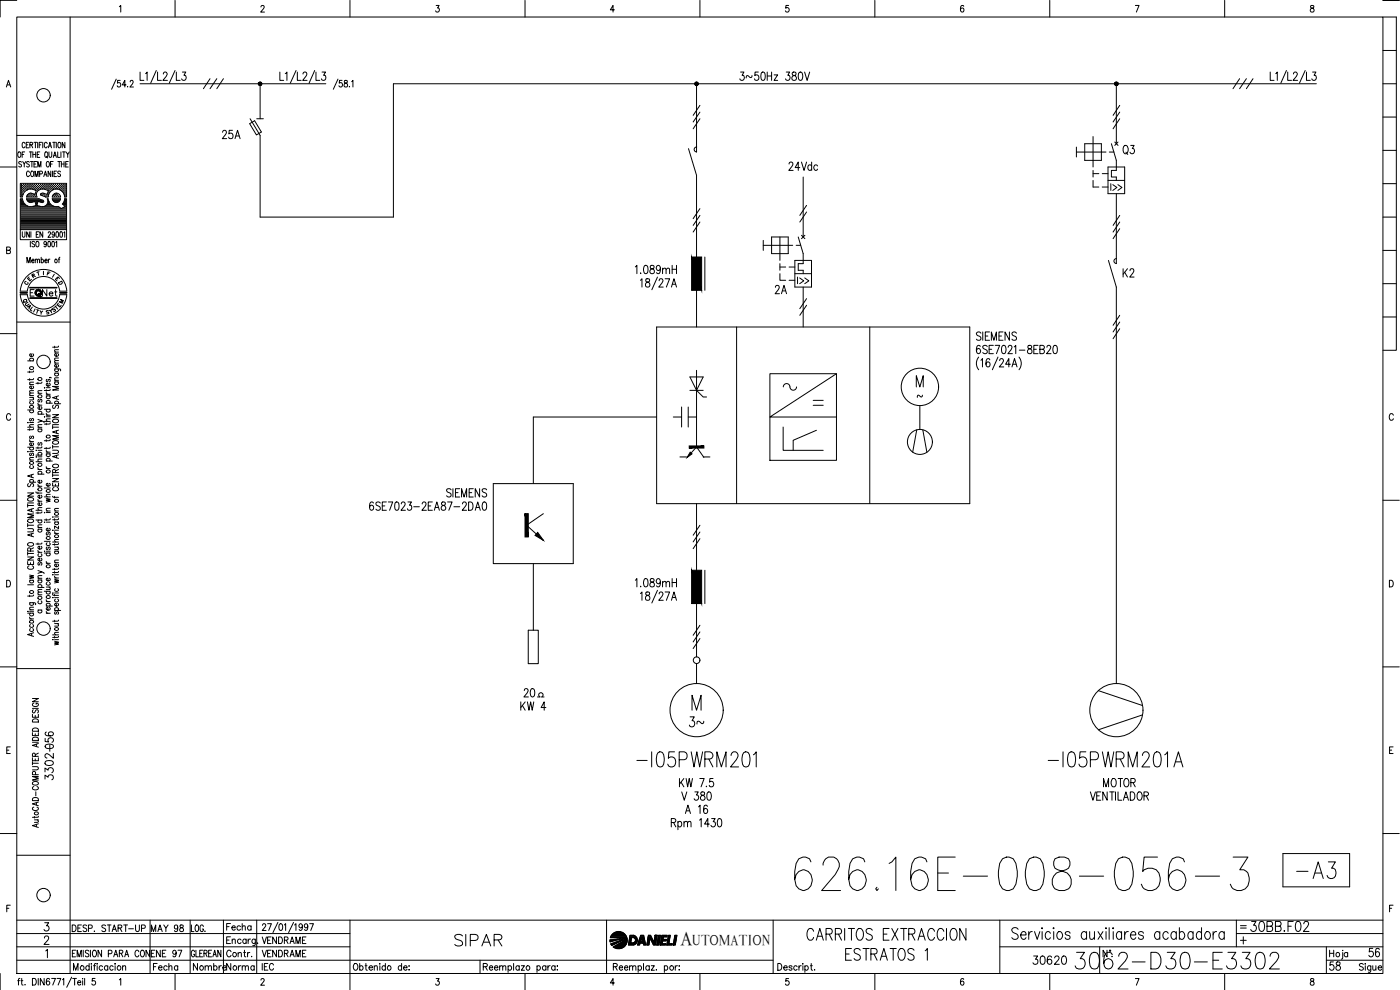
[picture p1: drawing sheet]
<svg xmlns="http://www.w3.org/2000/svg" width="420mm" height="297mm" viewBox="0 0 420 297" stroke-linecap="round" stroke-linejoin="round" font-family="sans-serif">
<defs><g id="words">
<text font-size="15.4" x="237.4" y="268.5">626.16E-008-056-3</text>
<text font-size="9.3" x="321.4" y="292.1">3062-D30-E3302</text>
<text font-size="8.8" x="388.1" y="264.9">-A3</text>
<g font-size="8.4">
<text x="189.8" y="231.4">-I05PWRM201</text>
<text x="313.3" y="231.4">-I05PWRM201A</text>
</g>
<g font-size="7.1">
<text x="135.1" y="285">SIPAR</text>
<text x="240.9" y="283.3">CARRITOS EXTRACCION</text>
<text x="252.6" y="289.3">ESTRATOS 1</text>
</g>
<g font-size="6.6">
<text x="205.7" y="219.4">3~</text>
<text x="374.3" y="280.8">30BB.F02</text>
</g>
<g font-size="6.2">
<text x="335.8" y="47.6">Q3</text>
<text x="155.2" y="214.5">KW 4</text>
</g>
<text font-size="5.9" x="204.2" y="283.6">A</text>
<g font-size="5.7">
<text x="220.8" y="25.4">3~50Hz 380V</text>
<text x="65.6" y="42.7">25A</text>
<text x="235.7" y="52.2">24Vdc</text>
<text x="189.4" y="83.3">1.089mH</text>
<text x="231.4" y="89.3">2A</text>
<text x="335.8" y="84.3">K2</text>
<text x="109.7" y="154.2">6SE7023-2EA87-2DA0</text>
<text x="132.6" y="150.3">SIEMENS</text>
<text x="189.4" y="177.4">1.089mH</text>
<text x="155.9" y="210.3">20</text>
<text x="16.9" y="225.8" transform="rotate(-90 16.9 225.8)">056</text>
<text x="16.9" y="235.3" transform="rotate(-90 16.9 235.3)">3302-</text>
<text x="329.8" y="237.4">MOTOR</text>
<text x="203.2" y="241.3">V 380</text>
<text x="204.6" y="245.2">A 16</text>
<text x="308.7" y="290.7">30620</text>
<text x="397.9" y="292.5">58</text>
<text x="409.6" y="288.2">56</text>
</g>
<g font-size="5.3">
<text x="44.1" y="280.8">MAY 98</text>
<text x="66.7" y="280.5">Fecha</text>
<text x="56.8" y="292.5">Nombre</text>
<text x="66.7" y="292.5">Norma</text>
</g>
<g font-size="4.9">
<text x="332.3" y="58.2">I&gt;&gt;</text>
<text x="11.6" y="90">Net</text>
<text x="44.1" y="288.2">ENE 97</text>
<text x="77.6" y="288.2">VENDRAME</text>
</g>
<text font-size="4.4" x="207.9" y="283.6">UTOMATION</text>
<g font-size="4">
<text x="7.1" y="85.4">E</text>
<text x="5.6" y="92.1">Q</text>
<text x="6.3" y="92.8">U</text>
<text x="14.5" y="94.5">S</text>
<text x="15.2" y="93.8">T</text>
<text x="16.6" y="92.1">M</text>
</g>
<g font-size="3.5">
<text x="14.5" y="84.3">I</text>
<text x="16.2" y="86.4">D</text>
<text x="371.1" y="279.8">=</text>
</g>
<text font-size="3.1" x="274.1" y="120.3">~</text>
</g></defs>
<!-- layer: DCA_A3E2|CART -->
<g fill="none" stroke="#000" stroke-width=".3">
<path d="M5 5.1h410v287h-410zM5 .1h-5v5M21 5.1v287M35.8 2l.4-.4v2M52.5 .1v5M78.3 2.1l.2-.4a.54 .54 0 0 1 .8 .2 .54 .54 0 0 1-.3 .8l-.8 .9h1.2M105 .1v5M130.9 1.6h.9l-.5 .8a.6 .6 0 0 1 .5 .9 .6 .6 0 0 1-1.1-.1M157.6 .1v5M184.4 2.9h-1.2l.8-1.3v2M210.1 .1v5M236.7 1.6h-.8l-.1 .9a.62 .62 0 0 1 .9 0 .62 .62 0 0 1-.1 .9 .62 .62 0 0 1-.9-.2"/>
<path d="M262.6 .1v5M289.2 1.9l-.4-.3a1.12 1.12 0 0 0 0 2 .59 .59 0 0 0 .5-.8 .59 .59 0 0 0-1-.1l-.1 .2M315 .1v5M340.7 1.6h1.1l-.8 2M367.5 .1v5M393.4 1.7v.6a.82 .82 0 0 1 .8 .3 .82 .82 0 0 1 0 .9 .65 .65 0 0 1-1-.4 .65 .65 0 0 1 .8-.7l.3-.3-.1-.4zM415 5.1h4.1v100h-4.1M415 .1h4.9M415 15.1h4.1M1.9 26.1l.6-2 .7 2M2.2 25.5h.8M415 35.1h4.1"/>
<path d="M415 25.1h4.1M0 50.1h5M5 40.6h16M5.7 45.6a.86 .86 0 0 1 .6 .8 .86 .86 0 0 1-.6 .8 1.14 1.14 0 0 1 0-1.6zM6.2 57h.1M6.2 56.3h.1M6.2 55.7h.1M6.2 57.6h.1M6.2 58.2h.1M6.2 58.9h.1M6.2 59.8h.4M6.4 57.3h.2"/>
<path d="M6.4 56.6h.2M6.4 56h.2M6.4 55.4h.2M6.4 57.9h.2M6.4 58.5h.2M6.4 48.7a.41 .41 0 0 0-.6-.2 .41 .41 0 0 0 0 .7l.4 .1a.43 .43 0 0 1 .1 .7 .43 .43 0 0 1-.7-.1M6.5 55.3v.1M6.5 55.9v.2M6.5 56.5v.2M6.5 57.2v.1M6.5 57.8v.2M6.5 58.4v.2"/>
<path d="M6.6 46.3h.5M6.7 59.1h-.6v-4.1h13.9v4.1h-.6M6.7 59.6h-.6v9.3h13.9v-9.3h-.6M6.7 57h.2M6.7 55.7h.2M6.7 58.2h.2M6.7 59.6a2.53 2.53 0 0 0 3.2 2.3l.9-.3-.3-1.2-1.1 .4-.7-.1M6.8 48.5l.5 .7 .4-.7M6.8 56.2l-.1 .1M6.8 57.5l-.1 .1M6.8 55.6v.1M6.8 56.9v.1"/>
<path d="M6.8 58.2v.1M7 57.3h.2M7 56.6h.2M7 56h.2M7 55.4h.2M7.1 55.3v.1M7.1 55.9v.2M7.1 56.5v.2M7.1 57.2v.1M7.3 49.2v.9M7.4 57h.1M7.4 56.3h.1"/>
<path d="M7.4 55.7h.1M7.4 45.6h-.8v1.6M7.5 55.6v.1M7.5 56.2v.2M7.5 56.9v.1M7.5 43.1l-.3-.4a.88 .88 0 0 0-.6 .8 .88 .88 0 0 0 .6 .9l.3-.4M7.7 56.6h.1M7.7 56h.1M7.7 55.4h.1M7.7 55.3v.1M7.7 55.9v.2M7.7 56.5v.2"/>
<path d="M7.9 43.5h.4M8 57h.1M8 55.7h.1M8.1 56.2l-.1 .1M8.1 55.6v.1M8.1 56.9h.1M8.1 59.8h3.6M8.1 58.9h.1M8.3 56.6h.2M8.3 56h.2M8.3 55.4h.2M8.3 58.5h.2"/>
<path d="M8.4 55.3v.1M8.4 55.9v.2M8.4 56.5v.2M8.4 58.4v.2M8.6 42.7h-.7v1.7h.7M8.6 56.3h.2M8.6 55.7h.2M8.6 58.9h.2M8.7 55.6v.1M8.7 56.2v.2M8.7 58.8v.1M8.8 58.2l-.1 .1"/>
<path d="M8.8 48.7a.42 .42 0 0 0-.7-.2 .42 .42 0 0 0 .1 .7l.4 .1a.43 .43 0 0 1 .1 .7 .43 .43 0 0 1-.7-.1M8.8 45.6h.9M8.8 51.7a.47 .47 0 0 0-.5-.4 .47 .47 0 0 0-.3 .7v.4a.47 .47 0 0 0 .3 .6 .47 .47 0 0 0 .5-.4M8.9 56.6h.2M8.9 56h.2M8.9 55.4h.2M8.9 58.5h.2M9 43.5l.7-.1v-.6l-.7-.1v1.7M9 55.3v.1M9 55.9v.2M9 56.5v.1M9 58.4v.2"/>
<path d="M9.1 48.5h.9M9.2 45.6v1.6M9.3 55.7h.1M9.3 58.2h.1M9.4 56.2l-.1 .1M9.4 58.8l-.1 .1M9.4 55.6v.1M9.4 58.2v.1M9.4 43.5l.4 .9M9.4 51.4l.1-.1a.86 .86 0 0 1 .6 .9 .86 .86 0 0 1-.6 .8 1.14 1.14 0 0 1-.1-1.6zM9.6 48.5v1.6M9.6 56.6h.1"/>
<path d="M9.6 56h.1M9.6 55.4h.1M9.6 58.5h.1M9.7 55.3v.1M9.7 55.9v.2M9.7 56.5v.2M9.7 58.4v.2M9.9 46.3h.8M9.9 45.6v1.6M9.9 56.3h.1M9.9 55.7h.1M9.9 58.9h.1"/>
<path d="M9.9 56.8a2.52 2.52 0 0 0-3.2 2.3M9.9 56.8l1 .4-.4 1.1-1.1-.3h-.7M10 58.3h.1M10 55.6v.1M10 56.2v.2M10 58.8v.1M10.2 42.7h.8M10.2 49.2h.5M10.2 56.6h.2M10.2 56h.2M10.2 55.4h.2M10.2 58.5h.2"/>
<path d="M10.3 55.3v.1M10.3 55.9v.2M10.3 56.5v.2M10.3 58.4v.2M10.5 53v-1.7l.5 1.7 .4-1.7v1.7M10.5 55.7h.2M10.6 42.7v1.7M10.6 55.6v.1M10.6 56.2l-.1 .1M10.6 56.9l-.1 .1M10.6 58.8l-.1 .1M10.7 58.2h.1"/>
<path d="M10.7 45.6v1.6M10.8 56.6h.2M10.8 56h.2M10.8 55.4h.2M10.9 55.3v.1M10.9 55.9v.2M10.9 56.5v.2M11 57.3h.1M11 48.5h-.8v1.6h.8M11.2 46.3h.4M11.2 57h.1M11.2 56.3h.1"/>
<path d="M11.2 55.7h.1M11.3 55.6v.1M11.3 56.2v.2M11.3 56.9v.1M11.3 42.7v1.7M11.3 50.1v-1.6l.5 1.6 .5-1.6v1.6M11.5 56.6h.1M11.5 56h.1M11.5 55.4h.1M11.6 55.3v.1M11.6 55.9v.2M11.6 56.5v.2"/>
<path d="M11.6 59.6h-3.6l.2 .6 .6 .5M11.7 59.6l.2 .1M11.8 43.5h.4M11.8 55.7h.1M11.9 52.2l.8-.1-.1-.7-.7-.1v1.7M11.9 59.8l1 .3M11.9 56.2l-.1 .1M11.9 55.6v.1M11.9 45.6h-.7v1.6h.7M12.1 56.6h.2M12.1 56h.2M12.1 55.4h.2"/>
<path d="M12.2 55.3v.1M12.2 55.9v.2M12.2 56.5v.2M12.4 56.3h.2M12.4 55.7h.2M12.4 58.2h.2M12.5 42.7h-.7v1.7M12.5 55.6v.1M12.5 56.2v.2M12.5 58.2v.1M12.7 56.6h.2M12.7 56h.2"/>
<path d="M12.7 55.4h.2M12.7 58.5h.2M12.8 42.7v1.7M12.8 55.3v.1M12.8 55.9v.2M12.8 56.5v.1M12.8 58.4v.2M13.1 56.3h.1M13.1 55.7h.1M13.1 58.2h.1M13.1 53l.5-1.7 .5 1.7M13.2 55.6v.1"/>
<path d="M13.2 56.2v.2M13.2 58.2v.1M13.2 58l-.4-.1a.42 .42 0 0 0-.5 .1 .42 .42 0 0 0 0 .6l1.4 .5h.7M13.3 52.4h.6M13.4 56.6h.1M13.4 56h.1M13.4 55.4h.1M13.4 58.5h.1M13.5 55.3v.1M13.5 55.9v.2M13.5 56.5v.2M13.5 58.4v.2"/>
<path d="M13.5 45.8l.3-.2a.86 .86 0 0 1 .6 .8 .86 .86 0 0 1-.6 .8l-.3-.4zM13.5 56.8l1 .4-.4 1.1-.9-.3M13.6 56.8a1.77 1.77 0 0 0-2 .3 1.77 1.77 0 0 0-.5 2h-3.1l.2-.6 .6-.5M13.7 56.3h.1M13.7 55.7h.1M13.7 58.9h.1M13.8 55.6v.1M13.8 56.2v.2M13.8 58.8v.1M13.9 46.9l.4 .5M14 56.6h.2M14 56h.2"/>
<path d="M14 55.4h.2M14 58.5h.2M14.1 48.5h.1a.86 .86 0 0 1 .6 .8 .86 .86 0 0 1-.6 .8 1.2 1.2 0 0 1-.1-1.6zM14.1 55.3v.1M14.1 55.9v.2M14.1 56.5v.2M14.1 58.4v.2M14.2 43.1a.47 .47 0 0 0-.6-.4 .47 .47 0 0 0-.3 .6v.4a.47 .47 0 0 0 .3 .6 .47 .47 0 0 0 .6-.3M14.4 58.9h.1M14.4 57h.1M14.4 56.3h.1M14.4 55.7h.1"/>
<path d="M14.4 58.2h.1M14.4 59.6l-.2 .1a1.66 1.66 0 0 1-.4 1.9 1.66 1.66 0 0 1-1.9 .3M14.4 55.6v.1M14.4 56.2v.2M14.4 56.9v.1M14.4 58.2v.1M14.4 59.6a2.54 2.54 0 0 0 3.1 2.3M14.5 57.6h.1M14.5 44.4l.5-1.7 .5 1.7M14.6 57.3h.2M14.6 56.6h.2M14.6 56h.2"/>
<path d="M14.6 55.4h.2M14.6 57.9h.1M14.7 45.6v1.2l.4 .4 .4-.4v-1.2M14.7 43.8h.6M14.7 55.3v.1M14.7 55.9v.2M14.7 56.5v.2M14.7 57.2v.1M14.7 57.8v.1M15 57h.1M15 55.7h.1M15.1 56.2l-.1 .1"/>
<path d="M15.1 55.6v.1M15.1 56.9v.1M15.2 49.2h.5M15.2 51.3v1.7l-.8-1.7v1.7M15.3 56.6h.2M15.3 56h.2M15.3 55.4h.2M15.4 55.3v.1M15.4 55.9v.2M15.4 56.5v.2M15.6 56.3h.1M15.6 55.7h.1"/>
<path d="M15.7 56.9l-.1 .1M15.7 55.6v.1M15.7 56.2v.2M15.7 51.3v1.7M15.8 59.8h2.2M15.8 42.7h.8M15.9 56.6h.2M15.9 56h.2M15.9 55.4h.2M16 48.5h-.8v1.6M16 47.2l.5-1.6 .4 1.6M16 55.3v.1"/>
<path d="M16 55.9v.2M16 56.5v.2M16.1 58.5l-.1 .1M16.2 46.7h.6M16.2 42.7v1.7M16.2 52.1h.5M16.3 55.7h.1M16.3 55.6v.1M16.3 56.2v.1M16.3 58.2v.1M16.3 58.8v.1M16.4 58.2h.1"/>
<path d="M16.4 58l1.1 .1 .7 1h-2.5l.2-.6 .6-.5M16.6 56.6h.1M16.6 56h.1M16.6 55.4h.1M16.6 58.5h.1M16.6 55.3v.1M16.6 55.9v.2M16.6 56.5v.2M16.6 58.4v.2M16.9 42.7v1.7M16.9 56.3h.1M16.9 55.7h.1"/>
<path d="M16.9 58.2h.1M16.9 58.9h.1M17 51.3h-.8v1.7h.8M17 55.6v.1M17 56.2v.2M17 58.2v.1M17 58.8v.1M17.2 56.6h.2M17.2 56h.2M17.2 55.4h.2M17.2 58.5h.2M17.3 55.3v.1"/>
<path d="M17.3 55.9v.2M17.3 56.5v.2M17.3 58.4v.2M17.3 45.6v1.6h.7M17.4 48.5h.8M17.5 55.7h.2M17.6 42.8l.1-.1a.86 .86 0 0 1 .6 .8 .86 .86 0 0 1-.6 .9 1.2 1.2 0 0 1-.1-1.6zM17.6 56.2l-.1 .1M17.6 58.8l-.1 .1M17.6 55.6v.1M17.8 48.5v1.6M17.8 56.6h.2"/>
<path d="M17.8 56h.2M17.8 55.4h.2M17.9 55.3v.1M17.9 55.9v.2M17.9 56.5v.2M18.2 51.6l-.3-.3-.6 .3 .1 .4 .8 .5-.3 .5-.6-.3M18.2 57h.1M18.2 56.3h.1M18.2 55.7h.1M18.2 55.6v.1M18.2 56.2v.2M18.2 56.9v.1"/>
<path d="M18.3 45.6v1.6M18.4 49.2h.8M18.4 48.5v1.6M18.5 56.6h.1M18.5 56h.1M18.5 55.4h.1M18.5 57.2l.1 .1M18.5 55.3v.1M18.5 55.9v.2M18.5 56.5v.2M18.8 45.6h.8M18.8 57h.1"/>
<path d="M18.8 55.7h.1M18.9 56.2l-.1 .1M18.9 57.6h.1M18.9 55.6v.1M18.9 56.9v.1M18.9 57.5v.1M19.1 57.3h.2M19.1 56.6h.2M19.1 56h.2M19.1 55.4h.2M19.1 57.9h.2M19.2 45.6v1.6"/>
<path d="M19.2 55.3v.1M19.2 55.9v.2M19.2 56.5v.2M19.2 57.2v.1M19.2 57.8v.2M19.2 48.5v1.6M19.2 58.3l.2 .8M19.2 58.4a2.47 2.47 0 0 0-2.7-1.7 2.47 2.47 0 0 0-2.1 2.4M19.4 59.6l-.2 .8M19.4 57h.2M19.4 56.3h.2M19.4 55.7h.2"/>
<path d="M19.4 57.6h.2M19.4 58.2h.2M19.5 42.7v1.7l-.8-1.7v1.7M19.5 59.8h.4M19.5 58.8l.1 .1M19.5 55.6v.1M19.5 56.2v.2M19.5 56.9v.1M19.5 57.5v.1M19.5 58.2v.1M19.7 49.2h.5M19.7 57.3h.2"/>
<path d="M19.7 56.6h.2M19.7 56h.2M19.7 55.4h.2M19.7 57.9h.2M19.7 58.5h.2M19.8 45.6l.5 .7 .5-.7M19.8 55.3v.1M19.8 55.9v.2M19.8 56.5v.2M19.8 57.2v.1M19.8 57.8v.2M19.8 58.4v.2"/>
<path d="M20.3 46.3v.9M20.5 48.5h-.8v1.6h.8M415 55.1h4.1M415 45.1h4.1M2 75.1l1-.1 .1-.3-.1-.5-1-.1v2l1-.2v-.6l-.3-.2M6.1 68.9v3h13.9v-3M6.2 64.5h13.7M6.2 64.2h13.7M6.2 63.9h13.7M6.2 63.6h13.7M6.2 63.3h13.7M6.2 63h13.7"/>
<path d="M6.2 62.6h12M6.2 62.3h11.7M6.2 62h2.3M6.2 61.7h1.6M6.2 61.4h1.2M6.2 61.1h1M6.2 60.7h.7M6.2 60.4h.6M6.2 60.1h.5M6.2 64.9h13.7M6.2 65.2h13.7M6.2 65.5h13.7"/>
<path d="M6.2 65.8h13.7M6.2 66.2h13.7M6.2 66.4h13.7M6.2 66.8h13.7M6.2 67.1h13.7M6.2 67.4h13.7M6.2 67.7h13.7M6.2 68.1h13.7M6.2 68.4h13.7M6.2 68.7h13.7M6.7 69.5v1.4l.3 .3 .5-.3v-1.4M8.1 78.9v-1.7l.5 1.7 .5-1.7v1.7"/>
<path d="M8.2 60.1h4.5M8.5 60.4h1.7M8.8 69.5v1.7l-.8-1.7v1.7M9.1 72.4v1.7M9.3 69.5v1.7M9.5 78.3h.7l-.1-.5a.5 .5 0 0 0-.6 .5 .5 .5 0 0 0 .6 .5l.1-.2M9.9 62h2.1M10.4 72.7l-.3-.3-.5 .3 .1 .4 .6 .2 .1 .6-.3 .2-.5-.2M10.6 78.1l.3-.3h.3v1.1M10.6 77.8v1.1M10.6 60.4h.7M10.7 60.7h.5"/>
<path d="M10.8 61.1h.3M10.8 61.7h.3M10.8 61.4h.2M10.9 70.3h.4M11.1 72.4a.86 .86 0 0 1 .6 .8 .86 .86 0 0 1-.6 .9 1.14 1.14 0 0 1 0-1.7zM11.2 78.1l.3-.3h.3l.1 1.1M11.6 69.5h-.7v1.7h.7M11.7 60.4h1.3M12.4 78v-.2a.5 .5 0 0 1 .6 .5 .5 .5 0 0 1-.6 .5v-.2M12.4 77.2v1.7M12.8 69.5v1.7l-.8-1.7v1.7M12.9 60.1l.2 .2-.2 .4-1.5-.3-.3 1.2 .8 .3"/>
<path d="M13.3 62h2.9M13.5 78.3h.7l-.1-.5a.46 .46 0 0 0-.6 .5 .46 .46 0 0 0 .7 .3M13.9 61.7h1.6M13.9 73l-.1 .3a.42 .42 0 0 1-.6-.4 .42 .42 0 0 1 .7-.2v1.1l-.3 .3-.4-.2M14.2 61.4h.9M14.4 61.1h.5M14.4 60.7h.2M14.5 60.4h.1M14.5 69.9l.2-.4 .5 .3-.8 1.4h.8M14.5 72.5l.2-.1a.96 .96 0 0 1 0 1.7l-.3-.3zM14.5 77.8v1.1M15 77.8h-.3l-.2 .5"/>
<path d="M15.7 72.5l.2-.1a.96 .96 0 0 1 0 1.7l-.3-.3zM15.9 60.1h2M16.2 60.4h1.4M16.3 70.1l-.1 .4a.45 .45 0 0 1-.6-.5 .45 .45 0 0 1 .6-.4l.1 1.3-.3 .3-.3-.3M16.5 60.7l-.6-.5-.2-.6h2.5l-.7 1-1.1 .1M16.7 72.8l.3-.4v1.7M16.9 69.6l.2-.1a.96 .96 0 0 1 0 1.7l-.3-.3zM17.5 77.8h.4M18 77.2l-.3 .3v1.4M18.1 69.6l.2-.1a.96 .96 0 0 1 0 1.7l-.3-.3zM18.5 62.6h1.4M19 61.1h.9"/>
<path d="M19 62.3h.9M19 61.4h.9M19.1 69.8l.3-.3v1.7M19.2 60.7h.7M19.2 60.4l-.5 .8 .7 .8-1.1 .6-.8-.6M19.3 60.4h.6M19.3 61.7h.6M19.4 60.1h.5M19.6 62h.3M415 75.1h4.1M415 65.1h4.1M5 96.6h16"/>
<path d="M6.1 88.4a7 7 0 0 0 7 6.5 7 7 0 0 0 6.9-6.5M8.2 88.4a4.9 4.9 0 0 0 4.9 4.3 4.9 4.9 0 0 0 4.8-4.3M9 86.2h8.1v.2h-8.1M9 89.4h8.1v.1h-8.1zM9.1 86.3h7.9M9.1 89.4h7.9M10.2 86.9h-1.1v1.9M11 92.9l.7 .2M11.3 93l-.3 1M11.4 81.6l.2 1M11.7 81.5l-.7 .2M12 93.2l.4 .6 .4-.5"/>
<path d="M12.4 93.8l-.1 .5M13 81.4v1.1M20 87.3a7 7 0 0 0-6.9-6.5 7 7 0 0 0-7 6.5l2.1 .1a4.9 4.9 0 0 1 4.8-4.4 4.9 4.9 0 0 1 4.9 4.3M415 95.1h4.1M415 85.1h4.1M0 100.1h5M8.3 108.3h1.8M8.9 111.4v.4M8.9 113.6v.5M8.9 119.2h1.2M8.9 118.7h1.2M8.9 115.4h1.2"/>
<path d="M9.1 108.3l-.1-.2a.53 .53 0 0 1 .5-.6 .53 .53 0 0 1 .5 .6l-.2 .2M9.7 119.2l.4 .4-.1 .3-1.1 .1M9.8 115.8l.2 .1a.52 .52 0 0 1-.5 .8 .52 .52 0 0 1-.4-.8l.3-.1v.9M9.8 106.2a.49 .49 0 0 1 0 .6 .49 .49 0 0 1-.7 .1 .49 .49 0 0 1 0-.7h.3v.8M10.1 117.9l-1.1 .1-.1 .3 .3 .4M10.1 117.2h-1.1l-.1 .4 .3 .3M10.1 114.7h-1.1l-.1 .3 .3 .4M10.1 113.6l-.4 .3h-1.4M10.1 111.3l-.1 .3h-1.7M11.4 114.7v.5M11.4 118h1.2M11.6 119.8l-.2 .3 .2 .5 .5-.7h.4l.1 .4-.3 .3"/>
<path d="M12.6 117.2h-1.1l-.1 .4 .3 .4M12.6 114.6l-.4 .4h-1.4M13.3 116.3h.2zM13.9 117.8l.1 .3 .4 .2M13.9 116.9v.5M13.9 118.8h1.2M13.9 118.3h1.2M13.9 116.3h1.2M14.1 118.8a.49 .49 0 0 0 0 .7 .49 .49 0 0 0 .7 0 .49 .49 0 0 0 0-.7M14.1 113.8l-.2 .3 .2 .5 .5-.7h.4l.1 .4-.3 .3M14.8 115l.2 .1a.53 .53 0 0 1-.5 .8 .53 .53 0 0 1-.4-.9h.3v.9M15 113.2v.2v-.2l.4 .2"/>
<path d="M15.1 116.8l-.1 .3-1.7 .1M16.4 110.7h1.6l.1 .6M16.4 103.9v.5M16.4 114.6h1.2M16.4 114.1h1.2M16.4 112h1.2M16.4 109h1.2M16.4 105.6h1.2M16.6 114.6a.55 .55 0 0 0 .3 .9 .55 .55 0 0 0 .7-.7l-.3-.2M16.6 112l-.1 .1a.51 .51 0 0 0 .5 .7 .51 .51 0 0 0 .3-.8M16.6 110.7l-.1 .1a.53 .53 0 0 0 .5 .7 .53 .53 0 0 0 .5-.7l-.2-.1M17 119v.7"/>
<path d="M17.3 109.4a.49 .49 0 0 1 0 .6 .49 .49 0 0 1-.7 .1 .49 .49 0 0 1 0-.7h.3v.8M17.3 106.1l.2 .1a.52 .52 0 0 1-.5 .7 .52 .52 0 0 1-.4-.7l.3-.1v.8M17.6 118.8l-1.8 .5 1.8 .6M17.6 115.9h-1.8l1.8 .6-1.8 .5h1.8M17.6 113.4h-1.1l-.1 .3 .3 .4M17.6 108.2l-1.1 .1-.1 .3 .3 .4M17.6 107.4l-1.1 .1-.1 .4 .3 .3M17.6 104.9l-1.1 .1-.1 .3 .3 .3M17.6 103.8l-.4 .4h-1.4M3.2 124.6a.63 .63 0 0 0-.8-.5 .63 .63 0 0 0-.5 .8v.4a.63 .63 0 0 0 .5 .8 .63 .63 0 0 0 .8-.5M8.3 135.5h.2zM8.3 126.8h.2z"/>
<path d="M8.3 128.2h1.8M8.3 134.2h1.8M8.3 123h1.8M8.9 131.9l.1 .4 .4 .2M8.9 128.6v.5M8.9 138h1.2M8.9 135.5h1.2M8.9 132.5h1.2M8.9 126.8h1.2M9.1 139.7l-.1 .2a.51 .51 0 0 0 .6 .7 .51 .51 0 0 0 .2-.9M9.1 136l-.2 .3 .1 .4h.3l.3-.7h.2l.3 .3-.3 .4M9.1 134.2l-.1 .1a.52 .52 0 0 0 .5 .7 .52 .52 0 0 0 .3-.8"/>
<path d="M9.1 130.8l-.2 .3 .1 .4h.3l.3-.6 .2-.1 .3 .3-.3 .5M9.1 125.5l-.2 .3 .2 .5 .5-.7h.4l.1 .5-.3 .2M9.1 123l-.1 .1a.52 .52 0 0 0 .5 .8 .52 .52 0 0 0 .3-.9M9.1 120.4a.55 .55 0 0 0 .3 .9 .55 .55 0 0 0 .7-.6l-.3-.3M9.8 132.9l.2 .1a.52 .52 0 0 1-.5 .7 .52 .52 0 0 1-.4-.7l.3-.1v.8M10.1 137.3l-1.1 .1-.1 .3 .3 .3M10.1 128.6l-.4 .3h-1.4M10.1 127.4l-1.1 .1-.1 .3 .3 .4M10.8 137.1h.2zM10.8 135.1h.2zM10.8 138.5h1.8M10.8 136.6h1.8"/>
<path d="M11.4 125.8l1.2 .5-1.2 .4M11.4 121l.1 .4 .4 .2M11.4 134.1v.5M11.4 137.1h1.2M11.4 135.1h1.2M11.4 128.7h1.2M11.4 128.2h1.2M11.4 124.3h1.8M11.4 121.6h1.2M11.6 136.6l-.1-.2a.52 .52 0 0 1 .5-.7 .52 .52 0 0 1 .3 .9M11.6 132.8l-.2 .3 .2 .5 .5-.7h.4l.1 .4-.3 .3M11.6 128.7a.49 .49 0 0 0 0 .7 .49 .49 0 0 0 .7 0 .49 .49 0 0 0 0-.7"/>
<path d="M11.6 124.3a.51 .51 0 0 1 0-.8 .51 .51 0 0 1 .7 0 .51 .51 0 0 1 0 .8M12.3 122a.5 .5 0 0 1 .1 .7 .5 .5 0 0 1-.7 0 .5 .5 0 0 1 0-.7h.2v.9M12.6 137.7l-1.1 .1-.1 .4 .3 .3M12.6 134l-.4 .4h-1.4M12.6 127.4l-1.1 .1-.1 .3 .3 .4M12.6 126.3l.5 .2 .1 .3M13.3 125h.2zM13.3 126.4h1.8M13.3 122.8h1.8M13.9 135.1l.1 .4 .4 .2M13.9 124l.1 .4 .4 .2M13.9 126.9v.6"/>
<path d="M13.9 131.9v.5M13.9 134.3v.4M13.9 138.3h1.8M13.9 136.2h1.2M13.9 135.7h1.2M13.9 125h1.2M13.9 124.6h1.2M13.9 121h1.8M14.1 138.3l-.1-.1a.52 .52 0 0 1 .5-.7 .52 .52 0 0 1 .3 .8M14.1 136.2a.55 .55 0 0 0 .3 .9 .55 .55 0 0 0 .7-.7l-.3-.2M14.1 122.8l-.1 .1a.52 .52 0 0 0 .5 .8 .52 .52 0 0 0 .3-.9M14.1 121l-.1-.2a.52 .52 0 0 1 .5-.7 .52 .52 0 0 1 .3 .9"/>
<path d="M15.1 134.2l-.1 .3h-1.7M15.1 131.9l-.4 .3h-1.4M15.1 126.9l-.4 .3h-1.4M15.1 125.7l-1.1 .1-.1 .3 .3 .3M15.8 135.1h1.3l.5 .4-.1 .3-.4 .2h-1.3M15.8 124.4h1.8l-1.8 .9h1.8M15.8 127.7v.9M15.8 133.6v.9M15.8 134.1h1.8M15.8 128.2h1.8M15.8 127.4h1.8M15.9 139.5a.89 .89 0 0 1 1-.3 .89 .89 0 0 1 .6 .9 .88 .88 0 0 1-1 .3 .88 .88 0 0 1-.6-.9z"/>
<path d="M15.9 132.5a.88 .88 0 0 1 1-.4 .88 .88 0 0 1 .6 .9 .89 .89 0 0 1-1 .4 .89 .89 0 0 1-.6-.9zM15.9 126a.89 .89 0 0 1 1-.3 .89 .89 0 0 1 .6 .9 .88 .88 0 0 1-1 .3 .88 .88 0 0 1-.6-.9zM16 121.6l-.2 .3 .2 .6 .5-.1 .3-.7h.7l.1 .5-.3 .3M16.4 121.1h1.8M16.6 121.1l-.1-.1a.53 .53 0 0 1 .5-.7 .53 .53 0 0 1 .5 .7l-.2 .1M17 129.2v.7M17 136.6v.8M17.6 136.5l-1.8 .5 1.8 .5M17.6 130.7h-1.8l1.8 .5-1.8 .6h1.8M17.6 129.1l-1.8 .5 1.8 .6M418.2 124.6a.63 .63 0 0 0-.8-.5 .63 .63 0 0 0-.5 .8v.4a.63 .63 0 0 0 .5 .8 .63 .63 0 0 0 .8-.5M0 150.1h5"/>
<path d="M8.3 158.6l1.5 .1 .3 .3-.1 .4-.4 .2h-1.3M8.3 147.9h1.8l-1.8 1h1.8M8.3 151.2v1M8.3 157.1v1M8.3 157.6h1.8M8.3 151.7h1.8M8.3 150.9h1.8M8.4 156a.88 .88 0 0 1 1-.4 .88 .88 0 0 1 .6 .9 .88 .88 0 0 1-1 .4 .88 .88 0 0 1-.6-.9zM8.4 149.5a.88 .88 0 0 1 1-.3 .88 .88 0 0 1 .6 .9 .88 .88 0 0 1-1 .3 .88 .88 0 0 1-.6-.9zM8.6 145.1l-.3 .3 .3 .6h.3l.3-.6a.48 .48 0 0 1 .7-.2 .48 .48 0 0 1 .1 .7l-.2 .1M8.9 144.7h1.8M9.1 144.7l-.1-.1a.53 .53 0 0 1 .5-.7 .53 .53 0 0 1 .5 .7l-.2 .1"/>
<path d="M9.5 142.5v.7M9.5 152.8v.6M10.1 160l-1.8 .5 1.8 .6M10.1 154.2h-1.8l1.8 .6-1.8 .5h1.8M10.1 152.6l-1.8 .5 1.8 .6M10.1 142.3l-1.8 .5 1.8 .6M10.8 147.6l.3 .3h1.5M10.8 156h1.8M10.8 153.1h1.8M11.4 149.8l.1 .4 .4 .2M11.4 145.3l.1 .4 .4 .2M11.4 140.3l.1 .4 .4 .2"/>
<path d="M11.4 147.6v.6M11.4 153.6v.5M11.4 158.8h1.2M11.4 158.3h1.2M11.4 150.4h1.2M11.4 145.9h1.2M11.4 142.3h1.8M11.4 140.9h1.2M11.6 158.8a.51 .51 0 0 0 0 .7 .51 .51 0 0 0 .7 0 .51 .51 0 0 0 0-.7M11.6 156a.51 .51 0 0 0 0 .8 .51 .51 0 0 0 .7 0 .51 .51 0 0 0 0-.8M11.6 142.3a.51 .51 0 0 1 0-.8 .51 .51 0 0 1 .7 0 .51 .51 0 0 1 0 .8M12.3 150.9a.51 .51 0 0 1 0 .7 .51 .51 0 0 1-.7 0 .51 .51 0 0 1 0-.7h.3v.8"/>
<path d="M12.3 148.6a.5 .5 0 0 1 .1 .7 .5 .5 0 0 1-.7 0 .5 .5 0 0 1 0-.7h.2v.9M12.3 144.1a.51 .51 0 0 1 0 .7 .51 .51 0 0 1-.7 0 .51 .51 0 0 1 0-.7h.3v.8M12.6 157.5l-1.1 .1-.1 .3 .3 .4M12.6 153.5l-.4 .4h-1.4M12.6 152.3l-1.1 .1-.1 .3 .3 .4M13.3 156.7h.2zM13.3 153.8h.2zM13.3 149.1h1.8M13.3 146.4h1.8M13.9 149.5l1.2 .3-1.2 .3 1.2 .3-1.2 .3M13.9 140l.1 .4 .4 .2M13.9 156.7h1.2"/>
<path d="M13.9 155.7v.5M13.9 153.8h1.2M13.9 153.3h1.2M13.9 140.6h1.2M14.1 159.8l-.2 .2 .1 .5h.3l.3-.7h.2l.3 .2-.3 .6M14.8 158.5a.5 .5 0 0 1 0 .7 .5 .5 0 0 1-.6 0 .5 .5 0 0 1-.1-.6l.3-.1v.8M14.8 145l.2 .1a.53 .53 0 0 1-.5 .8 .53 .53 0 0 1-.4-.8l.3-.1v.9M15.1 155.6l-.4 .4h-1.4M15.1 152.5l-1.1 .1-.1 .3 .3 .4M15.1 148.3l-1.1 .1-.1 .3 .3 .4M15.8 159.1h.2zM15.8 155.1h.2z"/>
<path d="M15.8 148.9l.3 .3h1.5M15.8 144.9v.9h1.8v-.9M15.8 143.6h1.8l-1.8 1h1.8M15.8 142.6h1.8M15.8 142.1v.9M16.2 146.2a.53 .53 0 0 0-.4 .7 .53 .53 0 0 0 .7 .4h.4a.53 .53 0 0 0 .7-.4 .53 .53 0 0 0-.5-.7M16.4 159.5l.1 .3 .4 .2M16.4 153.3h1.2M16.4 148.9v.5M16.4 155.6v.5M16.4 159.1h1.2M16.4 156.6h1.2"/>
<path d="M16.4 155.1h1.2M16.6 156.6a.55 .55 0 0 0 .3 .9 .55 .55 0 0 0 .7-.6l-.3-.3M16.6 141.8v-.8h-.7l-.1 .8h1.8M16.6 145.3v.5M17.6 157.8v.8l-1.2-.8v.8M17.6 155.6l-.4 .3h-1.4M17.6 152.6h-1.1l-.1 .4 .3 .3M17.6 140.8l-1 .5M415 150.1h4.9M2 174.1a1.01 1.01 0 0 1 1.2 1 1.01 1.01 0 0 1-1.2 1zM8.3 168.5v.9h1.8v-.9M8.3 167.1h1.8l-1.8 .9h1.8"/>
<path d="M8.3 175.5h1.8M8.3 166.1h1.8M8.3 165.6v1M8.4 163.1a.88 .88 0 0 1 1-.4 .88 .88 0 0 1 .6 .9 .88 .88 0 0 1-1 .4 .88 .88 0 0 1-.6-.9zM8.7 169.8a.52 .52 0 0 0-.4 .6 .52 .52 0 0 0 .7 .4h.4a.52 .52 0 0 0 .7-.4 .52 .52 0 0 0-.4-.6M8.9 172.5l1.2 .3-1.2 .3 1.2 .2-1.2 .3M8.9 178.5v.5M8.9 174.1h1.2M9.1 174.1a.55 .55 0 0 0 .3 .9 .55 .55 0 0 0 .7-.6l-.3-.3M9.1 165.3v-.8h-.7l-.1 .8h1.8M9.1 168.8v.6M9.5 160.2v.7"/>
<path d="M10.1 178.5l-.4 .3h-1.4M10.1 164.4l-1 .4M11.4 171.2l1.2 .4-1.2 .4M11.4 165.1l.1 .4 .4 .2M11.4 178.5h1.2M11.4 176.3h1.8M11.4 174h1.2M11.4 173.5h1.2M11.4 165.7h1.2M11.4 162.9v.5M11.6 176.3a.49 .49 0 0 1 0-.7 .49 .49 0 0 1 .7 0 .49 .49 0 0 1 0 .7M11.6 174a.51 .51 0 0 0 0 .8 .51 .51 0 0 0 .7 0 .51 .51 0 0 0 0-.8"/>
<path d="M11.6 168.8l-.2 .3 .2 .5 .5-.7h.4l.1 .4-.3 .3M11.6 166.1a.51 .51 0 0 0 0 .8 .51 .51 0 0 0 .7 0 .51 .51 0 0 0 0-.8M12.3 167.5a.5 .5 0 0 1 .1 .7 .5 .5 0 0 1-.7 0 .5 .5 0 0 1 0-.7h.2v.8M12.3 163.9a.51 .51 0 0 1 0 .7 .51 .51 0 0 1-.7 0 .51 .51 0 0 1 0-.7h.3v.8M12.6 177.7h-1.1l-.1 .4 .3 .4M12.6 176.9h-1.1l-.1 .4 .3 .4M12.6 172.7l-1.1 .1-.1 .3 .3 .4M12.6 171.6l.5 .2 .1 .3M12.6 162.9l-.1 .3h-1.7M13.3 177.4h1.8M13.3 165.9h1.8M13.3 162.4h1.8"/>
<path d="M13.4 165.3v.2zM13.9 179.9l.1 .4 .4 .2M13.9 168.5l.1 .3 .4 .2M13.9 176.1h1.2M13.9 169h1.2M13.9 165.4h1.2M14.1 177.4l-.1 .1a.52 .52 0 0 0 .5 .8 .52 .52 0 0 0 .3-.9M14.1 174.7l-.1 .2a.52 .52 0 0 0 .5 .7 .52 .52 0 0 0 .3-.9M14.1 165.9a.49 .49 0 0 0 0 .7 .49 .49 0 0 0 .7 0 .49 .49 0 0 0 0-.7M14.1 164.1l-.2 .3 .2 .5 .5-.7h.4l.1 .4-.3 .3M14.1 162.8a.49 .49 0 0 0 0 .7 .49 .49 0 0 0 .7 0 .49 .49 0 0 0 0-.7M14.7 176.1l.4 .4-.1 .4h-1.1"/>
<path d="M14.8 173.5l.2 .1a.52 .52 0 0 1-.5 .7 .52 .52 0 0 1-.4-.7l.3-.1v.8M15.8 179.3h.2zM15.8 178.3l.3 .3h1.5M15.8 177.9h.2zM15.8 172.5h.2zM15.8 162.6h1.8M16.4 173.8l1.2 .3-1.2 .3 1.2 .3-1.2 .2M16.4 172.9l.1 .3 .4 .2M16.4 165.4h1.2M16.4 163.1v.5M16.4 170.5v.5M16.4 171.5v.5"/>
<path d="M16.4 178.3v.5M16.4 179.3h1.2M16.4 177.9h1.2M16.4 173.4h1.2M16.4 172.5h1.2M16.4 168.8h1.2M16.4 164.2h1.2M16.4 160h1.2M16.6 179.8l-.1 .1a.52 .52 0 0 0 .5 .7 .52 .52 0 0 0 .3-.8M16.6 176.6l-.1 .2a.53 .53 0 0 0 .5 .7 .53 .53 0 0 0 .5-.7l-.2-.2M16.6 165.4l-.1 .1a.53 .53 0 0 0 .5 .7 .53 .53 0 0 0 .5-.7l-.2-.1M17.2 164.2l.4 .3-.1 .3-1.1 .1"/>
<path d="M17.3 169.2a.49 .49 0 0 1 0 .7 .49 .49 0 0 1-.7 0 .49 .49 0 0 1 0-.6l.3-.1v.8M17.6 171.4l-.4 .4h-1.4M17.6 170.5l-.4 .3h-1.4M17.6 168l-1.1 .1-.1 .4 .3 .3M17.6 163.1l-.4 .3h-1.4M17.6 161.9l-1.1 .1-.1 .3 .3 .3M417 174.1a1.01 1.01 0 0 1 1.2 1 1.01 1.01 0 0 1-1.2 1zM8.3 183.4h.2zM8.3 184h1.8M8.9 185.2l.1 .3 .4 .2M8.9 180.8l1.6 .1 .2 .2-.1 .3M8.9 185.7h1.2"/>
<path d="M8.9 183.4h1.2M8.9 183h1.2M9.1 188.6l-.1 .2a.52 .52 0 0 0 .5 .7 .52 .52 0 0 0 .3-.9M9.1 187.4l-.1 .1a.52 .52 0 0 0 .5 .8 .52 .52 0 0 0 .3-.9M9.1 184l-.1 .1a.52 .52 0 0 0 .5 .7 .52 .52 0 0 0 .3-.8M9.1 180.8l-.1 .2a.53 .53 0 0 0 .5 .6 .53 .53 0 0 0 .5-.6l-.2-.2M9.5 190.1v.6M10.1 189.9l-1.8 .5 1.8 .6M10.1 182.2l-1.1 .1-.1 .3 .3 .4M11.4 183h1.2M11.6 183a.51 .51 0 0 0 0 .8 .51 .51 0 0 0 .7 0 .51 .51 0 0 0 0-.8M11.6 180.3a.51 .51 0 0 0 0 .7 .51 .51 0 0 0 .7 0 .51 .51 0 0 0 0-.7"/>
<path d="M13.9 183.5l.1 .3 .4 .2M13.9 184h1.2M13.9 181.8h1.8M13.9 180.5h1.2M14.1 181.8a.49 .49 0 0 1 0-.7 .49 .49 0 0 1 .7 0 .49 .49 0 0 1 0 .7M14.8 182.3l.2 .1a.52 .52 0 0 1-.5 .7 .52 .52 0 0 1-.4-.8h.3v.8M15.8 191.9h.2zM15.8 190.5h1.8M16.4 192.4l1.2 .3-1.2 .2 1.2 .3-1.2 .3M16.4 191.9h1.2M16.4 186.1v.5M16.4 191v.4"/>
<path d="M16.4 187.1h1.2M16.4 183.2h1.8M16.6 183.5l-.2 .3 .1 .4h.3l.3-.6 .2-.1 .3 .3-.3 .5M16.6 183.2l-.1-.2a.51 .51 0 0 1 .5-.7 .51 .51 0 0 1 .3 .9M17.2 187.1l.4 .4-.1 .3-1.1 .1M17.3 181l.2 .2a.52 .52 0 0 1-.5 .7 .52 .52 0 0 1-.4-.8l.3-.1v.8M17.6 190.9l-.4 .3h-1.4M17.6 189.7l-1.1 .1-.1 .3 .3 .4M17.6 186l-.4 .4h-1.4M0 200.1h5M5 200.6h16M415 200.1h4.9"/>
<path d="M2 225.1h.7M3.1 224.1h-1.1v2h1.1M417 225.1h.7M418.1 224.1h-1.1v2h1.1M0 250.1h5M5 256.6h16M415 250.1h4.9M2 272.5h.7M3.1 271.6h-1.1v2M5 276.1h410M45 276.1v16M57.1 276.1v16"/>
<path d="M67.1 276.1v16M77 276.1v16M105 276.1v20.9M182 276.1v16M184.1 280h3.1M184.4 279.9h2.5M184.6 279.7h2M185 279.6h1.3M232 276.1v16M300.1 276.1v16M371.1 276.1v8M417 272.5h.7"/>
<path d="M418.1 271.6h-1.1v2M0 292.1v4.9M5 280.1h100M5 284.1h100M5 288.1h227M5.3 294.2h.6M6 293.6l-.4 .1-.1 .2v1.7M6.3 294.2h.6M6.5 293.6v1.6l.1 .3 .3 .1M7.5 295.4l.1 .1M9.7 293.6a1.01 1.01 0 0 1 1.2 1 1.01 1.01 0 0 1-1.2 1zM11.5 293.6v2"/>
<path d="M13.3 293.6v2l-1.2-2v2M14.9 293.9l-.4-.3a1.12 1.12 0 0 0-.1 2 .56 .56 0 0 0 .6-.6 .56 .56 0 0 0-.5-.6 .56 .56 0 0 0-.6 .5M15.5 293.6h1.1l-.8 2M17.1 293.6h1.1l-.8 2M18.8 293.9l.3-.3v2M21.5 293.2l-1.5 3M21.8 293.6h1.1M22.4 293.6v2M23.3 294.8h1l-.1-.4a.57 .57 0 0 0-.8 .1 .57 .57 0 0 0 .1 .8 .57 .57 0 0 0 .8 0M24.8 293.6v.1zM24.8 294.2v1.4M25.4 293.6v2"/>
<path d="M28.5 293.6h-.8l-.1 .8a.63 .63 0 0 1 1 0 .63 .63 0 0 1-.1 1 .63 .63 0 0 1-.9-.2M35.8 294l.4-.4v2M52.5 292.1v4.9M78.3 294.1l.2-.4a.54 .54 0 0 1 .8 .2 .54 .54 0 0 1-.3 .7l-.8 1h1.2M130.9 293.6h.9l-.5 .8a.6 .6 0 0 1 .5 .9 .6 .6 0 0 1-1.1-.1M144.1 288.1v4M157.6 292.1v4.9M183 282.4h.9M183 282.3h1.4M183 282.1h1.9M183.1 282l3.1-.2-3.1 .8zM183.1 282.6h.3"/>
<path d="M183.2 282h2.2M183.2 281.2h4.9a2.6 2.6 0 0 0-2.5-1.7 2.6 2.6 0 0 0-2.4 1.8M183.3 281.1h4.7M183.3 283.2l.3 .5 3.1-1.5-.2-.1-3.2 1.1h1.3M183.3 280.9h4.7M183.4 280.8h4.5M183.4 283.4h.9M183.4 283.5h.6M183.5 280.7h4.3M183.6 283.6h.1M183.6 280.5h4.1M183.6 283.1h1.3"/>
<path d="M183.7 280.4h3.9M183.8 280.3h3.7M184 280.1h3.3M184 282.9h1.2M184.1 284h3.3M184.1 281.9h1.8M184.3 284.3h2.7M184.4 282.8h1M184.4 294.9h-1.2l.8-1.3v2M184.4 283.9h3.1M184.5 284.4h2.3M184.6 283.7h3.1"/>
<path d="M184.7 282.7h1M184.8 284.6h1.6M184.9 283.6h2.8M185.1 282.6h.9M185.1 283.5h2.7M185.2 281.8h1M185.3 283.4h2.6M185.5 282.4h.8M185.6 283.2h2.4M185.8 283.1h2.2M185.8 282.3h.8M186 281.5h.7"/>
<path d="M186.1 282.9h2M186.2 282.1h.4M186.3 282.8h1.8M186.4 281.8l1.1-.2-1 .4zM186.4 281.9h.4M186.5 282.7h1.7M186.6 281.8h.6M186.8 282.6h1.4M186.8 282.3h1.5M186.9 282.4h1.3M186.9 282.1h1.4M187 281.5h.4"/>
<path d="M187.1 281.6h.2M187.2 282h1.1M187.5 281.9h.7M187.7 281.6h.5M187.8 281.8h.4M188.1 281.2l-2 .3-.2-.2h-2.7h4.7M188.1 281.5h.1M188.2 281.4a2.6 2.6 0 0 1-1.1 2.9 2.6 2.6 0 0 1-3.1-.2M188.2 281.5l-.6 .1 .3 .1-1.1 .5 .1 .2-2.9 1.7 3.2 .1M188.6 283.5h1.8M188.6 283.2h2.2M188.6 283.4h2"/>
<path d="M188.7 282.9h2.3M188.7 283.1h2.2M188.7 282.8h.6M188.7 282.7h.6M188.8 282.6h.6M188.8 282.4h.6M188.8 282.3h.6M188.8 282.1h.6M188.8 282h.6M188.8 281.9h.6M188.9 281.8h.6M188.9 281.6h.6"/>
<path d="M188.9 281.5h.6M189 281.3h2.1M189 281.2h2M189 281.1h1.9M189 280.9h1.8M189.1 280.8h1.4M189.1 280.7h1.1M189.6 281.3l-.3 1.6h.8M190.1 280.6h-1l-.5 3h1.5M190.1 281.3a.78 .78 0 0 1 .6 .8 .78 .78 0 0 1-.6 .7M190.1 280.6a1.5 1.5 0 0 1 1.2 1.5 1.5 1.5 0 0 1-1.2 1.4M190.2 282.8h.9"/>
<path d="M190.4 281.5h.7M190.5 282.7h.7M190.5 281.6h.7M190.6 282.6h.6M190.6 282.4h.7M190.6 281.8h.7M190.7 282.3h.6M190.7 281.9h.6M190.7 282.1h.6M190.7 282h.6M191.3 283.5h.6M191.4 283.4h.6"/>
<path d="M191.4 283.2h.6M191.5 283.1h.6M191.5 282.9h2.1M191.6 282.8h2M191.6 282.7h2M191.6 282.6h1.9M191.7 282.4h.6M191.7 282.3h.7M191.8 282.1h.6M191.8 282h.6M191.9 281.9h.6M191.9 281.8h.6"/>
<path d="M192 281.6h.6M192 281.5h.6M192.1 281.3h1.2M192.1 281.2h1.2M192.2 281.1h1.1M192.2 280.9h1M192.2 280.8h1M192.3 280.6h.9l.6 3h-.6l-.2-.6h-.9l-.2 .6h-.6zM192.3 280.7h.9M192.7 281.3l.2 1.2h-.6zM192.7 281.5h.6M192.7 281.6h.7"/>
<path d="M192.8 281.9h.6M192.8 281.8h.6M192.8 282h.7M192.9 282.3h.6M192.9 282.1h.6M192.9 282.4h.6M193 283.1h.7M193.1 283.2h.6M193.1 283.4h.6M193.1 283.5h.7M194.1 283.4h.7M194.1 283.5h.7"/>
<path d="M194.2 283.2h.6M194.2 282.9h.7M194.2 283.1h.6M194.3 282.8h.6M194.3 282.7h.6M194.3 282.6h.6M194.3 282.4h.6M194.4 282.3h.5M194.4 282.1h.6M194.4 282h.6M194.4 281.9h.6M194.4 281.8h.6"/>
<path d="M194.4 281.6h.7M194.5 281.3h1.1M194.5 281.5h1.2M194.5 281.2h1M194.5 281.1h1M194.6 280.9h.8M194.6 280.6l-.5 3M194.6 280.8h.7M194.6 280.7h.6M195.2 281.6h.5M195.2 281.8h.6M195.3 281.9h.5"/>
<path d="M195.4 282h.5M195.4 282.1h.6M195.5 282.3h.5M195.6 282.4h.5M195.6 282.6h.6M195.7 282.7h1.2M195.7 282.8h1.1M195.8 282.9h1M195.9 283.1h.9M196 283.2h.8M196 283.4h.8M196.1 283.5h.6"/>
<path d="M196.3 282.6h.6M196.3 282.4h.6M196.3 282.3h.6M196.3 282.1h.7M196.4 282h.6M196.4 281.9h.6M196.4 281.8h.6M196.4 281.6h.7M196.5 281.3h.6M196.5 281.5h.6M196.5 281.2h.6M196.5 281.1h.6"/>
<path d="M196.6 280.9h.6M196.6 280.8h.6M196.6 280.6l-.3 2.1-1.1-2.1h-.6l-.5 3h.6l.4-2.1 1 2.1h.6l.5-3h-.6h.6M196.6 280.7h.6M197.1 283.4h.7M197.1 283.5h.6M197.2 283.1h.6M197.2 283.2h.6M197.2 282.8h.7M197.2 282.9h.6M197.3 282.7h.6M197.3 282.6h.6"/>
<path d="M197.3 282.4h.6M197.3 282.3h.7M197.4 282.1h.6M197.4 282h.6M197.4 281.9h.6M197.4 281.8h.6M197.4 281.6h.7M197.5 281.3h.6M197.5 281.5h.6M197.5 281.2h.6M197.5 281.1h.7M197.6 280.9h.6"/>
<path d="M197.6 280.8h.6M197.6 280.6h.6l-.5 3h-.6zM197.6 280.7h.6M198.1 283.5h1.6M198.2 283.2h1.6M198.2 283.4h1.6M198.2 283.1h.6M198.2 282.8h.6M198.2 282.9h.6M198.3 282.7h.5M198.3 282.6h.5M198.3 282.4h.6"/>
<path d="M198.3 282.3h1.6M198.4 282.1h1.6M198.4 282h1.6M198.4 281.9h1.6M198.4 281.8h.6M198.5 281.6h.5M198.5 281.5h.6M198.5 281.3h.6M198.5 281.2h.6M198.5 281.1h1.7M198.6 280.9h1.6M198.6 280.8h1.6"/>
<path d="M198.6 280.6h1.6v.5h-1.1l-.1 .7h1l-.1 .5h-1l-.1 .8h1l-.1 .5h-1.6zM198.6 280.7h1.6M200.1 283.5h1.6M200.2 283.2h1.6M200.2 283.4h1.6M200.2 282.9h.6M200.2 283.1h.5M200.2 282.8h.6M200.3 282.7h.5M200.3 282.6h.5M200.3 282.4h.6M200.3 282.3h.6"/>
<path d="M200.4 282.1h.5M200.4 282h.5M200.4 281.9h.6M200.4 281.8h.6M200.4 281.6h.6M200.4 281.5h.6M200.5 281.3h.5M200.5 281.2h.6M200.5 281.1h.6M200.5 280.9h.6M200.6 280.8h.5M200.6 280.7h.6"/>
<path d="M200.6 280.6h.6l-.5 2.5h1.1l-.1 .5h-1.6zM202.1 283.5h.6M202.1 283.2h.6M202.1 283.4h.6M202.1 282.9h.7M202.1 283.1h.6M202.2 282.8h.6M202.2 282.7h.6M202.2 282.6h.6M202.2 282.4h.7M202.3 282.3h.6M202.3 282.1h.6"/>
<path d="M202.3 282h.6M202.3 281.9h.6M202.4 281.8h.6M202.4 281.6h.6M202.4 281.5h.6M202.4 281.3h.6M202.4 281.2h.7M202.5 281.1h.6M202.5 280.9h.6M202.5 280.6h.7l-.6 3h-.5zM202.5 280.8h.6M202.5 280.7h.7"/>
<path d="M210.1 292.1v4.9M236.7 293.6h-.8l-.1 .9a.62 .62 0 0 1 .9 0 .62 .62 0 0 1-.1 .9 .62 .62 0 0 1-.9-.2M262.6 292.1v4.9M289.2 293.9l-.4-.3a1.12 1.12 0 0 0 0 2 .59 .59 0 0 0 .5-.9 .59 .59 0 0 0-1-.1l-.1 .3M300.1 284.1h114.9M315 292.1v4.9M340.7 293.6h1.1l-.8 2M367.5 292.1v4.9M371.1 280.1h43.9M393.4 293.7v.5a.82 .82 0 0 1 .8 .4 .82 .82 0 0 1 0 .9 .65 .65 0 0 1-1-.4 .65 .65 0 0 1 .8-.7l.3-.3-.1-.4zM398.1 288.1h16.9M398.1 284.1v8"/>
<circle cx="13.1" cy="28.6" r="2.01"/>
<circle cx="16.8" cy="78.3" r=".5"/>
<circle cx="9.4" cy="110.4" r=".55"/>
<circle cx="11.9" cy="113.7" r=".56"/>
<circle cx="11.9" cy="118.9" r=".56"/>
<circle cx="13.1" cy="108.6" r="2.01"/>
<circle cx="9.4" cy="122.1" r=".55"/>
<circle cx="9.4" cy="138.9" r=".55"/>
<circle cx="11.9" cy="139.5" r=".56"/>
<circle cx="14.4" cy="131" r=".56"/>
<circle cx="11.9" cy="146.8" r=".56"/>
<circle cx="14.4" cy="147.3" r=".55"/>
<circle cx="14.4" cy="141.5" r=".55"/>
<circle cx="16.9" cy="154.2" r=".55"/>
<circle cx="16.9" cy="150.3" r=".55"/>
<circle cx="9.4" cy="177.6" r=".55"/>
<circle cx="11.9" cy="179.4" r=".56"/>
<circle cx="14.4" cy="169.9" r=".55"/>
<circle cx="14.4" cy="161.4" r=".55"/>
<circle cx="14.4" cy="179.1" r=".55"/>
<circle cx="16.9" cy="160.9" r=".55"/>
<circle cx="9.4" cy="186.5" r=".55"/>
<circle cx="13.1" cy="188.6" r="2.01"/>
<circle cx="16.9" cy="188.7" r=".54"/>
<circle cx="13.1" cy="268.6" r="2.01"/>
</g>
<!-- layer: DCA_A3E2|CART-ES -->
<g fill="none" stroke="#000" stroke-width=".3">
<path d="M22.1 291.1v-2l.6 2 .7-2v2M26.8 290.1a.58 .58 0 0 0-.9-.1 .58 .58 0 0 0 0 .9 .58 .58 0 0 0 .9-.1M26.8 289.1v2M27.4 289.1v.2zM27.4 289.8v1.3M28.1 289.8h.6M28.7 289.1l-.4 .4v1.6M29.2 289.1v.2zM29.2 289.8v1.3M30.8 290.1a.58 .58 0 0 0-.9-.1 .58 .58 0 0 0 0 .9 .58 .58 0 0 0 .9-.1M32.3 290.1a.58 .58 0 0 0-.8-.1 .58 .58 0 0 0 0 .9 .58 .58 0 0 0 .8-.1M32.3 289.8v1.3"/>
<path d="M34 290.1a.58 .58 0 0 0-.9-.1 .58 .58 0 0 0 0 .9 .58 .58 0 0 0 .9-.1M34.5 289.1v.2zM34.5 289.8v1.3M36.8 290.1l.4-.3h.4l.1 1.3M36.8 289.8v1.3M46.1 290.1h.6M47.2 289.1h-1.1v2M47.6 290.4h1v-.4a.6 .6 0 0 0-.9 .1 .6 .6 0 0 0 .1 .8 .6 .6 0 0 0 .8-.1M50.2 290.1a.58 .58 0 0 0-.9-.1 .58 .58 0 0 0 0 .9 .58 .58 0 0 0 .9-.1M50.7 290.1l.4-.3h.4l.1 1.3M50.7 289.1v2M53.3 290.1a.58 .58 0 0 0-.8-.1 .58 .58 0 0 0 0 .9 .58 .58 0 0 0 .8-.1"/>
<path d="M53.3 289.8v1.3M69.2 281.1h-1.2v2h1.2M69.3 285.6a.67 .67 0 0 0-.8-.5 .67 .67 0 0 0-.5 .8v.4a.67 .67 0 0 0 .5 .8 .67 .67 0 0 0 .8-.5M69.7 282.1l.4-.3h.4l.1 1.3M69.7 281.8v1.3M71.5 286.2l.4-.4 .4 .1 .1 1.2M71.5 285.8v1.3M72.3 282.1a.6 .6 0 0 0-.8-.1 .6 .6 0 0 0 0 .9 .6 .6 0 0 0 .8-.1M73.1 285.8h.6M73.4 285.1v1.6v.3l.4 .1M73.9 282.1a.58 .58 0 0 0-.9-.1 .58 .58 0 0 0 0 .9 .58 .58 0 0 0 .9-.1M73.9 281.8v1.3"/>
<path d="M74.3 285.8v1.3M74.5 281.8v1.3M75 285.8l-.5 .1-.2 .4M75.2 281.8a.58 .58 0 0 0-.7 .5M76.6 281.8l-.1 1.8-.6 .1M76.6 282.1a.58 .58 0 0 0-.8-.1 .58 .58 0 0 0 0 .9 .58 .58 0 0 0 .8-.1M106.4 289.2l.2-.1a1.03 1.03 0 0 1 .8 1 1.03 1.03 0 0 1-.8 1 1.24 1.24 0 0 1-.2-1.9zM107.9 290.1a.58 .58 0 0 1 .9-.1 .58 .58 0 0 1 0 .9 .58 .58 0 0 1-.9-.1M107.9 289.1v2M109.6 289.8h.6M109.8 289.1v1.6l.4 .4M110.7 290.4h1.1l-.1-.4a.6 .6 0 0 0-.8 .1 .6 .6 0 0 0 .1 .8 .6 .6 0 0 0 .8-.1"/>
<path d="M112.3 290.1l.4-.3h.5v1.3M112.3 289.8v1.3M114 289.1v.2zM114 289.8v1.3M115.7 290.1a.58 .58 0 0 0-.9-.1 .58 .58 0 0 0 0 .9 .58 .58 0 0 0 .9-.1M115.7 289.1v2M120.5 290.1a.58 .58 0 0 0-.8-.1 .58 .58 0 0 0 0 .9 .58 .58 0 0 0 .8-.1M120.5 289.1v2M121.1 290.4h1.1l-.1-.4a.6 .6 0 0 0-.9 .1 .6 .6 0 0 0 .1 .8 .6 .6 0 0 0 .9-.1M122.7 289.8h.2zM122.7 291h.2zM145 290.1l1.1-.1 .1-.7-1.2-.2v2"/>
<path d="M145.7 290.1l.6 1M146.9 290.4h1l-.2-.6a.6 .6 0 0 0-.9 .7 .6 .6 0 0 0 1.1 .3M148.4 290.4h1v-.4a.6 .6 0 0 0-.9 .1 .6 .6 0 0 0 .1 .8 .6 .6 0 0 0 .8-.1M149.9 290.1l.5-.3h.4l.1 1.3M149.9 289.8v1.3M150.9 290.1l.4-.3h.4l.1 1.3M152.5 290.1a.6 .6 0 0 1 .9-.1 .6 .6 0 0 1 0 .9 .6 .6 0 0 1-.9-.1M152.5 289.8v1.9M154.1 289.1v2M155.8 290.1a.58 .58 0 0 0-.8-.1 .58 .58 0 0 0 0 .9 .58 .58 0 0 0 .8-.1M155.8 289.8v1.3M156.5 289.8h.9l-.9 1.3h.9"/>
<path d="M161.2 290.1a.58 .58 0 0 1 .8-.1 .58 .58 0 0 1 0 .9 .58 .58 0 0 1-.8-.1M161.2 289.8v1.9M163.8 290.1a.6 .6 0 0 0-.8-.1 .6 .6 0 0 0 0 .9 .6 .6 0 0 0 .8-.1M163.8 289.8v1.3M164.4 289.8v1.3M165.1 289.8h-.4l-.3 .6M166.6 290.1a.6 .6 0 0 0-.9-.1 .6 .6 0 0 0 0 .9 .6 .6 0 0 0 .9-.1M166.6 289.8v1.3M167.2 289.8h.1zM167.2 291h.1zM184.1 290.1l1-.1 .1-.7-1.1-.2v2M184.7 290.1l.6 1"/>
<path d="M185.8 290.4h1.1l-.2-.6a.6 .6 0 0 0-.9 .7 .6 .6 0 0 0 1.1 .3M187.4 290.4h1l-.1-.6a.6 .6 0 0 0-.9 .7 .6 .6 0 0 0 1 .3M188.9 290.1l.5-.3h.4l.1 1.3M188.9 289.8v1.3M189.9 290.1l.4-.3h.4l.1 1.3M191.5 290.1a.58 .58 0 0 1 .9-.1 .58 .58 0 0 1 0 .9 .58 .58 0 0 1-.9-.1M191.5 289.8v1.9M193.1 289.1v2M194.9 290.1a.6 .6 0 0 0-.9-.1 .6 .6 0 0 0 0 .9 .6 .6 0 0 0 .9-.1M194.9 289.8v1.3M195.5 289.8h.9l-.9 1.3h.9M197 290.9v.2l.1-.1"/>
<path d="M199.4 290.1a.58 .58 0 0 1 .8-.1 .58 .58 0 0 1 0 .9 .58 .58 0 0 1-.8-.1M199.4 289.8v1.9M202.6 289.8v1.3M203.3 289.8h-.4l-.3 .6M203.8 289.8h.1zM203.8 291h.1zM399 285.1v2M400.3 285.1v2M403 285.1v.2zM403 285.8v1.6l-.1 .3-.4 .1M404.5 286a.6 .6 0 0 0-.9 0 .6 .6 0 0 0 0 .9 .6 .6 0 0 0 .9-.1M404.5 285.8v1.3"/>
<path d="M409.2 289.4l-.5-.3-.7 .3 .1 .4 .9 .4 .2 .6-.5 .3-.7-.3M409.7 289.8v1.3M411.4 289.8l-.1 1.8-.7 .1M411.4 290.1a.58 .58 0 0 0-.8-.1 .58 .58 0 0 0 0 .9 .58 .58 0 0 0 .8-.1M412 289.8l.1 1.2 .4 .1 .4-.4M412.9 289.8v1.3M413.6 290.4h1.1l-.1-.4a.6 .6 0 0 0-.9 .1 .6 .6 0 0 0 .1 .8 .6 .6 0 0 0 .9-.1"/>
<circle cx="24.7" cy="290.4" r=".64"/>
<circle cx="35.7" cy="290.4" r=".64"/>
<circle cx="70.4" cy="286.4" r=".62"/>
<circle cx="116.8" cy="290.4" r=".64"/>
<circle cx="158.5" cy="290.4" r=".64"/>
<circle cx="201.6" cy="290.4" r=".64"/>
<circle cx="401.5" cy="286.4" r=".62"/>
</g>
<!-- layer: CART -->
<g fill="none" stroke="#000" stroke-width=".3">
<path d="M415 .1h4.9M9.7 219.8v.9h1.8M9.7 214.3v.9h1.8v-.9M9.7 209.6h1.8l-1.8 1h1.8M9.7 212.5h1.8M9.8 218.7a.96 .96 0 0 1 1.1-.2 .96 .96 0 0 1 .6 .9h-1.8zM9.8 216a.96 .96 0 0 1 1.1-.3 .96 .96 0 0 1 .6 .9h-1.8zM10 213l-.3 .3 .3 .6 .4-.1 .3-.6a.48 .48 0 0 1 .7-.2 .48 .48 0 0 1 0 .8l-.1 .1M10.2 211a.52 .52 0 0 0-.5 .6 .52 .52 0 0 0 .7 .4h.4a.53 .53 0 0 0 .7-.5 .53 .53 0 0 0-.7-.5v.3M10.6 214.7v.5M9.7 230l1.6 .1 .2 .3-.1 .4-.4 .2h-1.3M9.7 227.4v.8h1.8"/>
<path d="M9.7 229h1.8M9.7 228.5v1M9.7 222.7h1.8M9.8 239.6a.98 .98 0 0 1 1.1-.3 .98 .98 0 0 1 .6 .9h-1.8zM9.8 234.8a.88 .88 0 0 1 1-.4 .88 .88 0 0 1 .6 .9 .89 .89 0 0 1-1 .3 .89 .89 0 0 1-.6-.8zM9.8 221.4a.98 .98 0 0 1 1.1-.2 .98 .98 0 0 1 .6 1h-1.8zM10.2 236a.52 .52 0 0 0-.5 .6 .52 .52 0 0 0 .7 .4h.4a.52 .52 0 0 0 .7-.4 .52 .52 0 0 0-.4-.6M10.6 226.9l-.1-.8-.6-.1-.2 .9h1.8M10.7 232.4l-.1-.8h-.8l-.1 .8h1.8M10.8 237.6v1.2M11.5 233h-1.8l1.8 .5-1.8 .5h1.8M11.5 223.1l-1.8 .5 1.8 .6"/>
<path d="M10.2 242.2a.52 .52 0 0 0-.5 .6 .52 .52 0 0 0 .7 .4h.4a.52 .52 0 0 0 .7-.4 .52 .52 0 0 0-.4-.6M10.3 246h1.2M10.3 245v.4M10.9 240.9v.6M10.9 247.4v.7M11.2 246l.3 .3-.1 .4h-1.1M11.5 247.2l-1.8 .5 1.8 .6M11.5 244.9l-.1 .3h-1.7M11.5 240.7l-1.8 .5 1.8 .6M13.4 276.8h1.2l-.6 1a.79 .79 0 0 1 .6 1.2 .79 .79 0 0 1-1.4-.1M78.8 277.7l.3-.6h.3l.4 .4-.3 .7-.8 1h1.1M80.3 277.1h1.1l-.8 2.1"/>
<path d="M83.4 276.8l-1.5 3M83.9 277.3l.3-.2a1.12 1.12 0 0 1 .6 1.1 1.12 1.12 0 0 1-.6 1 1.39 1.39 0 0 1-.3-1.9zM85.3 277.5l.4-.4v2.1M88.1 276.8l-1.5 3M88.4 277.5l.4-.4v2.1M90.8 277.8l-.1 .3a.55 .55 0 0 1-.8 .1 .55 .55 0 0 1 0-.8 .55 .55 0 0 1 .8 0l.1 .4a.96 .96 0 0 1-.7 1.4l-.3-.3M92.4 277.8l-.1 .3a.55 .55 0 0 1-.8 .1 .55 .55 0 0 1 0-.8 .55 .55 0 0 1 .8 0l.1 .4a.97 .97 0 0 1-.7 1.4l-.3-.3M92.9 277.1h1.2l-.8 2.1M305.6 278.8a1.01 1.01 0 0 0-1.1-.5 1.01 1.01 0 0 0-.8 .9 1.86 1.86 0 0 0 1.6 1.2l.3 .9a1.11 1.11 0 0 1-1.9 0M308.7 279.5v2.3M309.8 279.5a.98 .98 0 0 0-1.1 1M310.5 279.5l.8 2.3 .8-2.3"/>
<path d="M312.8 278.3v.4l-.2-.2zM312.8 279.5v2.3M316.2 278.3v.4l-.1-.2zM316.2 279.5v2.3M317.5 279.7l.3-.2a1.17 1.17 0 0 1 1.1 1.2 1.17 1.17 0 0 1-1.1 1.1 1.41 1.41 0 0 1-.3-2.1zM326.1 279.5v2.3M327 279.5l.2 2.2 .6 .1 .7-.6M328.5 279.5v2.3M329.5 279.5l1.5 2.3M331 279.5l-1.5 2.3M331.9 278.3v.4zM331.9 279.5v2.3"/>
<path d="M332.9 278.3v3.5M334.1 278.3v.4l-.2-.2zM334.1 279.5v2.3M336.6 279.5v2.3M337.5 279.5v2.3M338.6 279.5a.99 .99 0 0 0-1.1 1M348.1 279.5v2.3M353 279.5v2.3M353.9 278.3v3.5M358.1 279.5v2.3M360.6 278.3v3.5M361.9 279.7l.3-.2a1.17 1.17 0 0 1 1.1 1.2 1.17 1.17 0 0 1-1.1 1.1l-.3-.1a1.36 1.36 0 0 1 0-2z"/>
<path d="M364.1 279.5v2.3M365.1 279.5a.98 .98 0 0 0-1 1M367.4 279.5v2.3M13.3 281.5l.2-.5a.71 .71 0 0 1 1.1 .1 .71 .71 0 0 1-.3 1l-1.1 1.3h1.5M13.7 285.3l.5-.5v2.5M21.7 286h.6M22.7 285.1h-1v2h1M23.2 287.1v-2l.5 2 .7-2v2M25 285.1v2M26.7 285.4l-.4-.3-.7 .3 .1 .5 .9 .4a.46 .46 0 0 1-.3 .8l-.7-.3M27.1 285.1v2M28 285.2a.92 .92 0 0 1 1 .5 .92 .92 0 0 1-.2 1.1l-.1 .2a.92 .92 0 0 1-1-.5 .92 .92 0 0 1 .2-1.1z"/>
<path d="M30.5 285.1v2l-1.1-2v2M32.5 286.2l.9-.2 .1-.7-1-.2v2M34.1 287.1l.7-2 .5 2M34.4 286.4h.7M35.8 286l.9-.1 .1-.6-1-.2v2M36.3 286l.6 1.1M37.4 287.1l.6-2 .6 2M37.6 286.4h.8M41.7 285.6a.59 .59 0 0 0-.8-.5 .59 .59 0 0 0-.4 .8v.4a.59 .59 0 0 0 .4 .8 .59 .59 0 0 0 .8-.5M42.4 285.2a.92 .92 0 0 1 1 .5 .92 .92 0 0 1-.2 1.1l-.1 .2a.92 .92 0 0 1-1-.5 .92 .92 0 0 1 .2-1.1zM58.4 285.6l-.3-.5a1.06 1.06 0 0 0-.7 1 1.06 1.06 0 0 0 .7 1l.3-.5v-.3h-.3M58.8 285.1v2h.8"/>
<path d="M59.9 286h.6M60.8 285.1h-.9v2M61.2 286l.8-.1 .1-.6-.9-.2v2M61.7 286l.4 1.1M62.6 286h.6M63.5 285.1h-.9v2M63.9 287.1l.5-2 .5 2M66.3 285.1v2l-.9-2v2M78.7 281.1l.6 2 .7-2M79.3 290.1h.7M80.3 282.1h.6M80.4 289.1h-1.1v2h1.1"/>
<path d="M81.4 281.1h-1.1v2M82.1 289.5a.63 .63 0 0 0-.8-.4 .63 .63 0 0 0-.4 .7v.5a.63 .63 0 0 0 .4 .8 .63 .63 0 0 0 .8-.5M83 281.1v2l-1.2-2v2M83.6 281.1a1.01 1.01 0 0 1 1.2 1 1.01 1.01 0 0 1-1.2 1zM85.3 282.1l1-.1v-.8l-1-.1v2M85.9 282.1l.5 1M87 283.1l.7-2 .6 2M87.3 282.5h.8M88.8 283.1v-2l.7 2 .6-2v2M90.8 282.1h.6M91.8 281.1h-1v2M233.4 289.1a1.03 1.03 0 0 1 1.2 1 1.03 1.03 0 0 1-1.2 1z"/>
<path d="M235.2 290.4h1.1l-.1-.4a.6 .6 0 0 0-.9 .1 .6 .6 0 0 0 .1 .8 .6 .6 0 0 0 .9-.1M237.7 290.1l-.3-.3h-.5l-.1 .3 .8 .4 .1 .3a.5 .5 0 0 1-.5 .3 .5 .5 0 0 1-.4-.3M239.2 290.1a.58 .58 0 0 0-.8-.1 .58 .58 0 0 0 0 .9 .58 .58 0 0 0 .8-.1M239.8 289.8v1.3M240.5 289.8h-.5l-.2 .6M241 289.1v.2zM241 289.8v1.3M241.6 290.1a.58 .58 0 0 1 .8-.1 .58 .58 0 0 1 0 .9 .58 .58 0 0 1-.8-.1M241.6 289.8v1.9M243.2 289.8h.6M243.5 289.1v1.6l.4 .4M244.5 290.9v.2l.1-.1"/>
<path d="M306.3 280.5h1.6v-.3a.73 .73 0 0 0-.6-.7 .73 .73 0 0 0-.8 .5 1.16 1.16 0 0 0 .9 1.8l.5-.5M315.3 280l-.6-.5a1.17 1.17 0 0 0-1 1.2 1.17 1.17 0 0 0 1 1.1l.6-.5M321.1 280a.78 .78 0 0 0-.7-.5 .78 .78 0 0 0-.7 .5 1.46 1.46 0 0 0 1.3 .8l.1 .5a.78 .78 0 0 1-.7 .6 .78 .78 0 0 1-.7-.6M326.1 280l-.3-.3a.73 .73 0 0 0-1.2 .3 1.06 1.06 0 0 0 0 1.3 1.06 1.06 0 0 0 1.2 .4l.3-.4M336.6 280l-.5-.5a1.17 1.17 0 0 0-1.1 1.2 1.17 1.17 0 0 0 1.1 1.1l.5-.5M339.3 280.5h1.6v-.3a.73 .73 0 0 0-.7-.7 .73 .73 0 0 0-.8 .5 1.16 1.16 0 0 0 1 1.8l.5-.5M343.2 280a.78 .78 0 0 0-.8-.5 .78 .78 0 0 0-.7 .5 1.46 1.46 0 0 0 1.3 .8l.2 .5a.78 .78 0 0 1-.8 .6 .78 .78 0 0 1-.7-.6M348.1 280l-.5-.5a1.17 1.17 0 0 0-1.2 1.2 1.17 1.17 0 0 0 1.2 1.1l.5-.5M350.6 280l-.2-.3a1.13 1.13 0 0 0-1.5 .7 1.13 1.13 0 0 0 .8 1.4h.4l.5-.5M353 280l-.3-.3a.73 .73 0 0 0-1.2 .3 1.06 1.06 0 0 0 0 1.3 1.06 1.06 0 0 0 1.2 .4l.3-.4M353.9 280l.6-.5a1.17 1.17 0 0 1 1.1 1.2 1.17 1.17 0 0 1-1.1 1.1l-.6-.5M358.1 280l-.6-.5a1.17 1.17 0 0 0-1 1.2 1.17 1.17 0 0 0 1 1.1l.6-.5"/>
<path d="M360.6 280l-.5-.5a1.17 1.17 0 0 0-1.1 1.2 1.17 1.17 0 0 0 1.1 1.1l.5-.5M367.4 280a.78 .78 0 0 0-.7-.5 .78 .78 0 0 0-.8 .5 1.07 1.07 0 0 0 0 1.3 1.07 1.07 0 0 0 1.3 .4l.2-.4M373.1 281.1v2.1"/>
<circle cx="10.9" cy="244" r=".55"/>
</g>
<!-- layer: 0 -->
<g fill="none" stroke="#000" stroke-width=".3">
<path d="M34.9 23.7l-1.4 3.1M36.1 24.1h-.8v.9a.59 .59 0 0 1 .8 0 .59 .59 0 0 1-.1 .9 .59 .59 0 0 1-.8-.2M37.8 25.5h-1.1l.8-1.4v2M38.3 25.9l.1 .1M39.1 24.6l.1-.4 .5-.1 .3 .6-1 1.4h1M42 21.6v2.5h1.2M42 25.1h55.8M43.7 22.1l.5-.5v2.5M46.9 21.2l-1.7 3.8M47.3 21.6v2.5h1.1M49 22.2l.2-.5a.68 .68 0 0 1 .9 .3 .68 .68 0 0 1-.2 .9l-1 1.2h1.3M52.5 21.2l-1.7 3.8"/>
<path d="M52.9 21.6v2.5h1.2M54.7 21.6h1.1l-.6 1a.73 .73 0 0 1 .6 1.1 .73 .73 0 0 1-1.3 0M63 23.6l-2 3M65.1 23.6l-2.1 3M67.1 23.6l-2 3M74.9 37.1l1.5-.9 2 3.4-1.4 .9zM77 35.6h2M78.1 25.1v10.5M84 21.6v2.5h1.1M85.6 22.1l.5-.5v2.5M88.9 21.2l-1.8 3.8M89.2 21.6v2.5h1.2"/>
<path d="M90.9 22.2l.4-.6 .6 .1 .2 .4-.1 .5-1.2 1.5h1.4M94.4 21.2l-1.6 3.8M94.8 21.6v2.5h1.2M96.6 21.6h1.1l-.6 1a.73 .73 0 0 1 .7 1.1 .73 .73 0 0 1-1.3 0M101.4 23.7l-1.4 3.1M102.7 24.1h-.8l-.1 .9a.59 .59 0 0 1 .9 0 .59 .59 0 0 1-.1 .9 .59 .59 0 0 1-.9-.2M103.4 24.2v.6a.72 .72 0 0 1 .8 .4 .72 .72 0 0 1-.3 .9 .63 .63 0 0 1-.7-.7 .63 .63 0 0 1 .8-.5l.2-.7zM104.9 25.9v.1M105.5 24.5l.4-.4v2M209 25.1v20.5M210.1 35.6l-2.1 3M210.1 31.6l-2.1 3"/>
<path d="M210.1 33.6l-2.1 3M335 25.1v18M336 31.6l-1.9 3M336 35.6l-1.9 3M336 33.6l-1.9 3M372 23.6l-2 3M374.1 23.6l-2.1 3M376 23.6l-1.9 3M381.2 21.6v2.5h1.2M382.9 22.1l.4-.5v2.5M386.1 21.2l-1.7 3.8M386.5 21.6v2.5h1.1"/>
<path d="M388.2 22.2l.2-.5a.68 .68 0 0 1 .9 .3 .68 .68 0 0 1-.3 .9l-.9 1.2h1.3M391.7 21.2l-1.7 3.8M392.1 21.6v2.5h1.1M393.9 21.6h1l-.5 1a.73 .73 0 0 1 .6 1.1 .73 .73 0 0 1-1.3 0M395.1 25.1h-277v40h-40v-24.5l-3-5M206.6 44.6l2.4 8v24.5M209.1 44.1a.74 .74 0 0 0-.8 .7 .74 .74 0 0 0 .8 .8M241 53.1v18M323 45.6h8.9M323 44.1v3M325.5 43.1h5v5h-5zM328 41v9.1"/>
<path d="M328 51.1v2M328 54.1v2h1.8M328 52.1h1.8M330.8 52.1h1.7M332.5 58.1v-8h5v8M332.9 45.6h1.4M333.5 43.1l1.5 5v3h-1.5v2h1.5M335 58.1v21M210.1 66.6l-2.1 3M210.1 64.6l-2.1 3M210.1 62.6l-2.1 3M211.5 77.1v10"/>
<path d="M229.1 73.6h8.8M229.1 72.1v3M231.6 71.1h5v5h-5zM234.1 71.1v7M234.1 79.1v2M238.5 78.1h5v8h-5zM238.9 73.6h1.4M239.6 71.1l1.4 5v3h-1.4v2h1.4v1M240.5 70.6l1.1 1M241.6 70.6l-1.1 1M242.1 63.6l-2.1 3M242.1 61.6l-2.1 3"/>
<path d="M332.7 78.1l2.3 8v119M335 77.6a.74 .74 0 0 0-.7 .7 .74 .74 0 0 0 .7 .8M336 64.6l-1.9 3M336 66.6l-1.9 3M336 68.6l-1.9 3M192.2 84.1l.5-.5v2.5M193.9 83.7v.7a1.01 1.01 0 0 1 1 .5 1.01 1.01 0 0 1 0 1.1 .79 .79 0 0 1-1.2-.6 .79 .79 0 0 1 .9-.8l.3-.2a.5 .5 0 0 0-.3-.8zM197.1 98.1h93.9v53h-93.9zM197.3 83.1l-1.7 3.8M197.8 84.2l.2-.5a.68 .68 0 0 1 .9 .3 .68 .68 0 0 1-.2 .9l-1 1.2h1.4M199.6 83.6h1.4l-1 2.5M201.5 86.1l.8-2.5 .7 2.5"/>
<path d="M201.8 85.3h1M209 87.1v11M221.1 98.1v53M234.1 82.1v2h1.7M234.1 80.1h1.7M236.8 80.1h1.7M238.5 82.1h5M239.4 83.1v2M240 83.4l1.2 .9-1.2 .8M241 86.1v12M241.5 83.4l1.2 .9-1.2 .8M242.1 91.6l-2.1 3"/>
<path d="M242.1 89.6l-2.1 3M261 98.1v53M294.4 100a.66 .66 0 0 0-.9-.4 .66 .66 0 0 0-.3 .8l1.1 .8 .1 .6a.81 .81 0 0 1-1.4 0M294.9 99.6v2.5M297 99.6h-1.3v2.5h1.3M301 99.6h-1.2v2.5h1.2M302.9 99.6v2.5l-1.3-2.5v2.5M305.1 100a.66 .66 0 0 0-.9-.4 .66 .66 0 0 0-.4 .8l1.2 .8 .1 .6a.81 .81 0 0 1-1.4 0M336 96.6l-1.9 3M336 94.6l-1.9 3M336 98.6l-1.9 3M207.1 117.1h3.9"/>
<path d="M209 117.1l-1.9-4h3.9l-2 4 2 2h1M209 111.1v23M231.1 112.1h19.9v26h-19.9zM235.1 116.1a1.06 1.06 0 0 1 1.2-1 1.06 1.06 0 0 1 .8 1.4 .99 .99 0 0 0 1.2 .6 .99 .99 0 0 0 .8-1M251 112.1l-19.9 13h19.9M275 116.1v-3.4l1.1 3.4 1-3.4v3.4M293.7 107.1a2.98 2.98 0 0 0 0 3.8M294.2 104l-.6-.4a1.47 1.47 0 0 0 .1 2.5 .75 .75 0 0 0 .6-.9 .75 .75 0 0 0-1-.5l-.3 .6M294.4 108.1l.5-.5v2.5M295.7 100.8h.8M296.3 104a.66 .66 0 0 0-.9-.4 .66 .66 0 0 0-.3 .9l1.1 .6 .1 .7a.81 .81 0 0 1-1.4 0M296.8 104.8h.8"/>
<path d="M297.1 108l-.1-.3-.5-.1a1.92 1.92 0 0 0-.3 2.4 .7 .7 0 0 0 .9-.6 .7 .7 0 0 0-.9-.7l-.3 .6M297.5 102.1v-2.5l.8 2.5 .7-2.5v2.5M298.1 103.6h-1.3v2.5h1.3M298.7 103.6h1.3l-1 2.5M299.5 107.1l-1.7 3.8M299.8 100.8h.8M300 108.2l.2-.5a.68 .68 0 0 1 .9 .3 .68 .68 0 0 1-.2 .9l-1 1.2h1.3M300.9 103.7l.4-.1a1.59 1.59 0 0 1 0 2.5h-.1a1.79 1.79 0 0 1-.3-2.4zM302.6 104.2l.3-.6 .6 .1 .2 .4-.3 .8-.9 1.2h1.3M303.2 109.3h-1.4l1-1.7v2.5M303.7 110.1l.8-2.5 .7 2.5M304 109.3h1"/>
<path d="M304.4 104.1l.4-.5v2.5M305.8 107.1a2.98 2.98 0 0 1 0 3.8M305.9 105.1h1.7M308.6 103.7v.8a.9 .9 0 0 1 1 .5 .9 .9 0 0 1-.4 1.1 .81 .81 0 0 1-.9-.8 .81 .81 0 0 1 1-.8h.2a.5 .5 0 0 0-.3-.9zM310.3 104.8h.7M311.5 103.6h-1.2v2.5h1.2M312.1 104.8l1.1-.1 .2-.4-.2-.6-1.1-.1v2.5h.8l.4-.2 .1-.6-.5-.5M314.2 104.2l.4-.6h.4l.3 .5-.3 .8-.9 1.2h1.3M316.3 103.7l.4-.1a1.59 1.59 0 0 1 0 2.5h-.1a1.79 1.79 0 0 1-.3-2.4zM197.1 125.1h-37v20M202.1 125.1h2.5M204 137.1h2"/>
<path d="M204.6 122.1v6M206.2 137.2l2.8-3.1 2.2 3.1M206.5 125.1h2.5M206.5 122.1v6M211 137.1h2.1M235 128.1v7h12.1M244.1 121.6h3M244.1 120.1h3M245 129.1l-7 3v3M275.1 129l-1.2 6.7M276.1 121.7v7.1M276.9 129l1.3 6.7"/>
<path d="M148 145.1h24v24h-24zM163.1 154.1l-5.1 3.5 5.1 4.5M209 151.1v46M210.1 159.6l-2.1 3M210.1 157.6l-2.1 3M160.1 169.1v20M192.2 178.1l.5-.5v2.5M193.9 177.7v.7a1.01 1.01 0 0 1 1 .5 1.01 1.01 0 0 1 0 1.1 .79 .79 0 0 1-1.2-.6 .79 .79 0 0 1 .9-.9l.3-.5a.68 .68 0 0 0-1-.3zM197.3 177.1l-1.7 3.8M197.8 178.2l.4-.6h.4l.4 .5-.3 .8-1 1.2h1.4M199.6 177.6h1.4l-1 2.5M210.1 161.6l-2.1 3"/>
<path d="M211.5 171.1v10M158.5 189.1h3v10h-3zM201.5 180.1l.8-2.5 .7 2.5M209 199.1v6M210.1 191.6l-2.1 3M210.1 187.6l-2.1 3M210.1 189.6l-2.1 3M207.7 213.1v-4.5l1.3 4.5 1.4-4.5v4.5M329.6 207.2l13.3 4.5M342.9 214.5l-13.3 4.5M203.9 233.6v2.5M204.4 234.7l.8 1.4"/>
<path d="M205.2 233.6l-1.3 1.7M205.9 233.6l.5 2.5 .4-2.5 .5 2.5 .5-2.5M210 233.6h1.3l-.9 2.5M214 233.6h-.9l-.2 1.1a.75 .75 0 0 1 1.1 0 .75 .75 0 0 1-.1 1.1 .75 .75 0 0 1-1-.2M327.2 237.6l.8 2.5 .8-2.5M330.4 237.6h-1.3v2.5h1.3M332.3 237.6v2.5l-1.3-2.5v2.5M333.7 237.6v2.5M334.8 237.6v2.5M335.5 237.6v2.5h1.2M339.2 237.6a1.33 1.33 0 0 1 1.4 .8 1.33 1.33 0 0 1-.4 1.6l-1 .1zM341.4 237.9l.4-.3a1.28 1.28 0 0 1 1 1.3 1.28 1.28 0 0 1-1 1.2l-.4-.3-.2-.7z"/>
<path d="M343.3 238.8l1.2-.1 .2-.4-.2-.6-1.2-.1v2.5M344 238.8l.7 1.3M201.5 246.8l1.1-.1 .2-.4-.1-.5-1.2-.2v2.5M202.1 246.8l.7 1.3M203.5 246.8l.2-.3a.75 .75 0 0 1 .9 .8 .75 .75 0 0 1-.9 .7l-.2-.3M203.5 246.5v2.4M205.3 246.9l.4-.4h.5l.1 1.6M205.3 246.5v1.6M206.3 246.9l.5-.4h.5l.1 1.6M209.9 246.1l.5-.5v2.5M212.9 247.3h-1.4l.9-1.7v2.5M213.6 245.6h1l-.6 .9a.75 .75 0 0 1 .7 1.2 .75 .75 0 0 1-1.3-.1"/>
<path d="M215.6 245.7l.4-.1a1.59 1.59 0 0 1 0 2.5h-.1a1.79 1.79 0 0 1-.3-2.4zM337.1 240.1l.8-2.5 .8 2.5M385 256.1h20v10h-20M21.7 277.5a1.01 1.01 0 0 1 1.1 1 1.01 1.01 0 0 1-1.1 1zM23.4 278.5h.6M24.4 277.5h-1v2h1M26 277.8l-.3-.3-.6 .1-.1 .6 1 .6v.4l-.3 .3-.8-.3M26.5 278.5h1l.1-.8-1.1-.2v2M28.3 279.3l.1 .1M31.7 277.8l-.4-.3-.7 .3 .1 .5 .9 .5 .1 .4-.4 .3-.7-.3M32.2 277.5h1.1M32.8 277.5v2"/>
<path d="M33.7 279.5l.6-2 .7 2M33.9 278.8h.8M35.4 278.5l1-.1 .1-.7-1.1-.2v2M36 278.5l.6 1M37.1 277.5h1.2M37.7 277.5v2M38.6 278.7h1.4M40.7 277.5v1.4l.5 .6 .5-.3 .1-1.7M57.4 277.5v2h.8M58.7 277.8l.3-.3a1.08 1.08 0 0 1 .6 1 1.08 1.08 0 0 1-.6 1l-.5-.7zM61 278a.54 .54 0 0 0-.6-.5 .54 .54 0 0 0-.4 .8v.5a.55 .55 0 0 0 .5 .7 .55 .55 0 0 0 .5-.7h-.3M61.5 279.3l.1 .1"/>
<circle cx="276.1" cy="116.1" r="5.6"/>
<circle cx="276.1" cy="132.6" r="3.7"/>
<circle cx="209.1" cy="198.1" r=".99"/>
<circle cx="209.1" cy="213.1" r="8"/>
<circle cx="335" cy="213.1" r="8"/>
</g>
<g fill="#000" stroke="#000" stroke-width=".3">
<path d="M207.1 135.7l.6 .5-1.5 1zM161.4 159.8l1.7 2.3-2.5-1.5z"/>
<path d="M77.6 25.1v.3l.5-.3zM77.6 25.4l.5-.3-.3 .5zM78.1 25.1l-.3 .5h.3z"/>
<path d="M77.8 24.7l.3 .4v-.5zM77.6 24.9l.2-.2 .3 .4zM77.6 24.9v.2h.5z"/>
<path d="M78.1 25.1v.5h.2zM78.1 25.1l.4 .3-.2 .2zM78.1 25.1l.4 .3 .1-.3z"/>
<path d="M78.1 25.1h.5l-.1-.2zM78.3 24.7l.2 .2-.4 .2zM78.1 24.6v.5l.2-.4z"/>
<path d="M208.5 25.1l.1 .3 .4-.3zM208.6 25.4l.4-.3-.2 .5zM209 25.1l-.2 .5h.2z"/>
<path d="M208.8 24.7l.2 .4v-.5zM208.8 24.7l.2 .4-.4-.2zM208.6 24.9l-.1 .2h.5z"/>
<path d="M209 25.1v.5h.3zM209 25.1l.5 .3-.2 .2zM209 25.1l.5 .3v-.3z"/>
<path d="M209 25.1h.5v-.2zM209.3 24.7l.2 .2-.5 .2zM209 24.6v.5l.3-.4z"/>
<path d="M334.6 25.1v.3l.4-.3zM334.6 25.4l.4-.3-.2 .5zM335 25.1l-.2 .5h.2z"/>
<path d="M334.8 24.7l.2 .4v-.5zM334.8 24.7l.2 .4-.4-.2zM334.6 24.9v.2h.4z"/>
<path d="M335 25.1v.5h.3zM335 25.1l.5 .3-.2 .2zM335 25.1l.5 .3v-.3z"/>
<path d="M335 25.1h.5v-.2zM335.3 24.7l.2 .2-.5 .2zM335 24.6v.5l.3-.4z"/>
<path d="M207.6 77.1l3 10v-10zM207.6 77.1l3 10h-3z"/>
<path d="M206.8 134.4h4.4v-.6zM206.8 133.8h4.4l-4.4 .6z"/>
<path d="M157.6 154.1l.9 7v-7zM157.6 154.1l.9 7h-.9z"/>
<path d="M207.6 171.1l3 10v-10zM207.6 171.1l3 10h-3z"/>
</g>
<use href="#words"/>
</svg>
